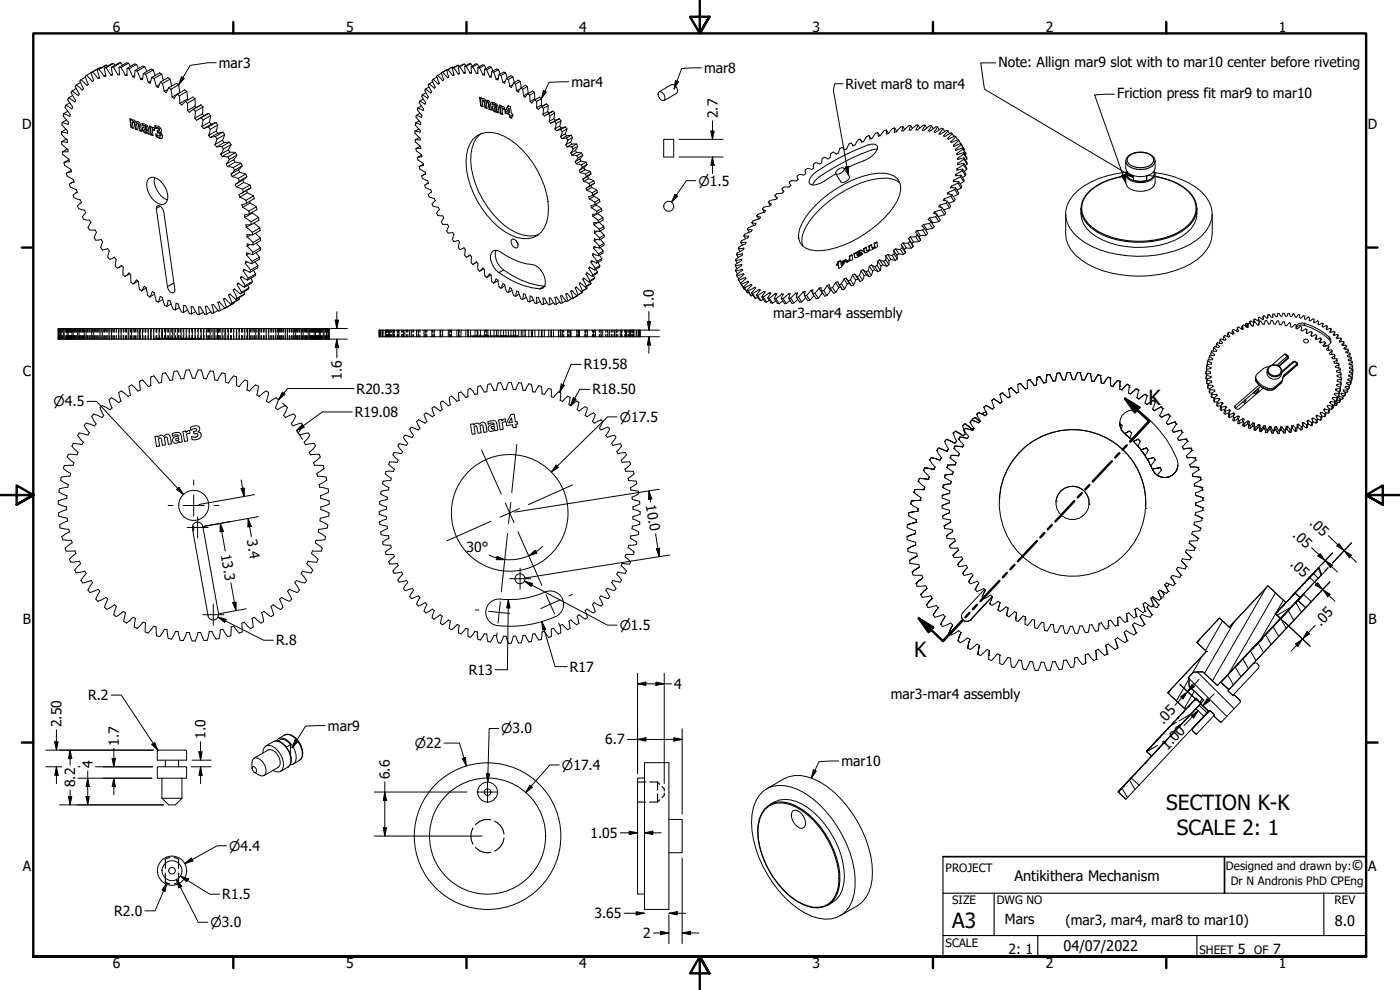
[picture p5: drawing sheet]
<svg xmlns="http://www.w3.org/2000/svg" width="420mm" height="297mm" viewBox="0 0 420 297" stroke-linecap="round" stroke-linejoin="round" font-family="sans-serif">
<defs><g id="words">
<g font-size="6.3">
<text x="344.7" y="121.4">K</text>
<text x="274.4" y="197.1">K</text>
<text x="350" y="243">SECTION K-K</text>
<text x="353.2" y="250.6">SCALE 2: 1</text>
<text x="285.8" y="278.5">A3</text>
</g>
<g font-size="4.4">
<text x="405.6" y="261">©</text>
<text x="304.5" y="264.3">Antikithera Mechanism</text>
<text x="400.6" y="277.8">8.0</text>
<text x="319.2" y="285.4">04/07/2022</text>
</g>
<g font-size="4.2">
<text x="33.9" y="9.6">6</text>
<text x="103.8" y="9.6">5</text>
<text x="173.9" y="9.6">4</text>
<text x="243.8" y="9.6">3</text>
<text x="313.9" y="9.6">2</text>
<text x="383.8" y="9.6">1</text>
<text x="65.7" y="20.3">mar3</text>
<text x="211.3" y="21.9">mar8</text>
<text x="299.6" y="20.1">Note: Allign mar9 slot with to mar10 center before riveting</text>
<text x="171.5" y="26">mar4</text>
<text x="253.8" y="26.7">Rivet mar8 to mar4</text>
<text x="335.2" y="29.4">Friction press fit mar9 to mar10</text>
<text x="215.4" y="35.5" transform="rotate(-90 215.4 35.5)">2.7</text>
<text x="6.6" y="38.7">D</text>
<text x="410.5" y="38.7">D</text>
<text x="196.3" y="92.7" transform="rotate(-90 196.3 92.7)">1.0</text>
<text x="232.1" y="95.4">mar3-mar4 assembly</text>
<text x="6.8" y="112.9">C</text>
<text x="102.6" y="113.9" transform="rotate(-90 102.6 113.9)">1.6</text>
<text x="175.2" y="110.9">R19.58</text>
<text x="410.7" y="112.9">C</text>
<text x="107" y="118.1">R20.33</text>
<text x="177.8" y="118.3">R18.50</text>
<text x="106.5" y="125.1">R19.08</text>
<text x="193.8" y="151.6" transform="rotate(81 193.8 151.6)">10.0</text>
<text x="387.7" y="160.9" transform="rotate(43 387.7 160.9)">.05</text>
<text x="392.8" y="157.3" transform="rotate(43 392.8 157.3)">.05</text>
<text x="66.3" y="166.4" transform="rotate(80 66.3 166.4)">13.3</text>
<text x="74.1" y="162.1" transform="rotate(80 74.1 162.1)">3.4</text>
<text x="140" y="165.7">30°</text>
<text x="387" y="169.7" transform="rotate(43 387 169.7)">.05</text>
<text x="6.9" y="187.2">B</text>
<text x="396.4" y="188.1" transform="rotate(-47 396.4 188.1)">.05</text>
<text x="410.7" y="187.2">B</text>
<text x="82.9" y="193.6">R.8</text>
<text x="140.7" y="202.5">R13</text>
<text x="171" y="201.5">R17</text>
<text x="202.3" y="206.7">4</text>
<text x="267.3" y="209.7">mar3-mar4 assembly</text>
<text x="26.5" y="210.1">R.2</text>
<text x="18.5" y="218.2" transform="rotate(-90 18.5 218.2)">2.50</text>
<text x="61.7" y="221.7" transform="rotate(-90 61.7 221.7)">1.0</text>
<text x="98.4" y="219.2">mar9</text>
<text x="349.2" y="217.5" transform="rotate(-47 349.2 217.5)">.05</text>
<text x="35.7" y="223.7" transform="rotate(-90 35.7 223.7)">1.7</text>
<text x="181.7" y="223.4">6.7</text>
<text x="350.4" y="225.3" transform="rotate(-47 350.4 225.3)">1.00</text>
<text x="27.9" y="230.5" transform="rotate(-90 27.9 230.5)">4</text>
<text x="117" y="233.8" transform="rotate(-90 117 233.8)">6.6</text>
<text x="252.5" y="229.9">mar10</text>
<text x="22.6" y="236.2" transform="rotate(-90 22.6 236.2)">8.2</text>
<text x="177.2" y="251.4">1.05</text>
<text x="6.8" y="261.4">A</text>
<text x="410.6" y="261.4">A</text>
<text x="66.7" y="269.8">R1.5</text>
<text x="34.3" y="274.8">R2.0</text>
<text x="178.4" y="275.5">3.65</text>
<text x="193" y="281.5">2</text>
<text x="301.6" y="277.4">Mars</text>
<text x="319.7" y="277.5">(mar3, mar4, mar8 to mar10)</text>
<text x="302.7" y="286.3">2: 1</text>
<text x="371.5" y="286.2">5</text>
<text x="382.1" y="286.2">7</text>
<text x="33.9" y="290.5">6</text>
<text x="103.8" y="290.5">5</text>
<text x="173.9" y="290.5">4</text>
<text x="243.8" y="290.5">3</text>
<text x="313.9" y="290.5">2</text>
<text x="383.8" y="290.5">1</text>
</g>
<g font-size="4">
<text x="209.6" y="55.7">⌀1.5</text>
<text x="16" y="121.9">⌀4.5</text>
<text x="186" y="126.5">⌀17.5</text>
<text x="186" y="189">⌀1.5</text>
<text x="150.5" y="220.1">⌀3.0</text>
<text x="124.5" y="224.4">⌀22</text>
<text x="168.7" y="231">⌀17.4</text>
<text x="68.8" y="255.3">⌀4.4</text>
<text x="63.2" y="278.2">⌀3.0</text>
</g>
<g font-size="3.5">
<text x="283.8" y="261.7">PROJECT</text>
<text x="367.9" y="261">Designed and drawn by:</text>
<text x="369.4" y="265.7">Dr N Andronis PhD CPEng</text>
<text x="285.8" y="271.3">SIZE</text>
<text x="299.1" y="271.3">DWG NO</text>
<text x="400.5" y="271.3">REV</text>
<text x="283.8" y="284">SCALE</text>
<text x="360" y="286.2">SHEET</text>
<text x="376.4" y="286.2">OF</text>
</g>
</g></defs>
<!-- layer: Hatch (ANSI) -->
<g fill="none" stroke="#000" stroke-width=".3">
<path d="M379.9 176.4l-16 27.9M382.8 177.9l-13.9 24.1M360.1 191.7l-.7 1.2M360.9 196.7l-3.1 5.3M366.9 186.3l-5.1 8.9M370.4 186.5l-8.9 15.5M373 197.7l1.6 2.9M375.2 195.3l1.7 2.9M377.5 192.9l1.7 2.9M379.8 190.4l1.7 2.9M382.1 188l1.7 2.9M382.8 184.2l-4.4 7.6"/>
<path d="M384.3 185.6l1.7 2.9M385.1 180.1l-2.1 3.7M386.6 183.2l1.7 2.9M387.3 182.3l-4 2.3M388.9 180.7l1.7 3M351.4 206.9l-.8 1.2M353 216.7l-1.7 1M356.8 203.6l11.4 11.4M356.8 203.8l-3.7 6.5M357.3 214.3l-3.5 2M358.4 207.4l-3 5.1M358.9 209.7h-.1"/>
<path d="M359.4 201.6l11 11M360.8 209.6l-.6 1.1M363.2 213.2l-3.7 3.7M368.5 202.6l1.6 2.8M370.7 200.1l1.7 2.9M336.7 236.4l1.7 2.9M339 234l1.6 2.9M347.4 223.6l-3.2 1.9"/>
</g>
<!-- layer: Visible (ANSI) -->
<g fill="none" stroke="#000" stroke-width=".3">
<path d="M32 19.5l-2.8 1.5M32.3 19.8l-.3-.3-2.3 1.3M34.1 19l-.6 .1-2.2 1.3M34.5 19.6l-.4-.6-2.3 1.3M36.3 18.8l-.6 .1-2.3 1.3M36.8 19.6l-.5-.8-2.3 1.3M38.6 19l-.6-.1-2.3 1.3M39.2 19.9l-.6-.9-2.3 1.3M41 19.3l-.6-.1-2.3 1.3M137.6 19.5l-1.8 1M137.9 19.9l-.3-.4-1.4 .8M139.4 19.2l-1.9 .9"/>
<path d="M139.4 19.9l.3 2-.5 .1M139.4 19.9h.5M139.8 19.7l-.4-.5-1.4 .9M139.9 19.9l1.2 2M141.3 19.1h-.5l-1.4 .8M141.7 19.8l-.4-.7-1.4 .8M143.3 19.2h-.5l-1.4 .8M145.4 19.6l-.6-.1-1.4 .8M18.5 39.6v.7l1.7 1.7v.7l-1.7-.2M18.7 36.7l-.1 .8 1.7 1.8-.1 .7-1.7-.4M19.1 34.1l-.1 .6 1.6 2-.1 .7-1.8-.7M19.7 31.6l-.2 .6 1.6 2.2-.1 .5-1.9-.8"/>
<path d="M19.8 38.8l-1.3 .8M19.9 36l-1.2 .7M20.3 33.4l-1.2 .7M20.6 29.4l-.3 .5 1.5 2.2-.2 .6-1.9-1.1M21 30.9l-1.3 .7M21.6 27.3l-.3 .5 1.4 2.3-.3 .5-1.8-1.2M21.8 28.6l-1.2 .8M22.9 26.6l-1.3 .7M22.9 25.5l-.3 .4 1.2 2.4-.3 .4-1.9-1.4M24.2 24.8l-1.3 .7M24.3 23.9l-.3 .4 1.1 2.4-.4 .3-1.8-1.5M25.7 23.1l-1.4 .8"/>
<path d="M26 22.6l-.4 .3 .9 2.4-.4 .3-1.8-1.7M27.3 21.8l.8 2.4-.4 .3-1.7-1.9M27.3 21.8l-1.3 .8M27.8 21.6l1.6 2M27.8 21.6l-.5 .2M29.2 21l.7 2.4M29.7 20.8l1.6 2.1M29.7 20.8l-.5 .2M29.8 23.3l-.4 .3 .5-.2M30.1 20.3l-2.8 1.5M30.2 20.4l-.1-.1-2.3 1.3M31.3 20.4l.5 2.4-.5 .1 .4-.3"/>
<path d="M31.8 20.3l1.5 2.2M31.8 20.3l-.5 .1M33.4 20.2l.4 2.3h-.5l.4-.2M34 20.1l1.4 2.3M34 20.1l-.6 .1M35.7 20.2l.2 2.3-.5-.1 .5-.3M35.7 20.2l.6 .1M36.3 20.3l1.2 2.3M38.1 20.5v2.2l-.6-.1 .6-.3M38.1 20.5l.6 .1M38.7 20.6l1.1 2.4M39.1 35.7l.4 2.5 .5 .2"/>
<path d="M39.6 36.1l.6-.1 .7 .7M39.7 36.6l.4-.1 .3 .3 .3 1.8 .5 .2M39.8 36l-.2 .1v-.3l-.7-.2 .4 2.7M40.3 36.9l-.6-.3 .3 1.9-.7-.2 .2-.1M40.3 36.9l.3 1.8 .1-.1M40.4 36.8l-.1 .1M40.6 21.1l-.2 2.1-.6-.2 .6-.3M40.6 21.1l.6 .2M40.9 36.7a.94 .94 0 0 1 1 0 .94 .94 0 0 1 .3 1l.3 1.7-.7-.2 .2-.1M41 37.1l.3-.2 .4 .3M41.1 36.5l-.2 .2M41.2 21.3l1 2.4"/>
<path d="M41.2 21.3l2.3-1.3 .6 1.4M41.5 37.3l-.5-.2 .2 1.9-.6-.3M41.5 37.3l.3 1.9M41.6 20.6l-.6-1.3-2.3 1.3M41.7 37.2l.3 1.9M41.7 37.2l-.2 .1M42 39.1l.5 .2M42.8 37.7l.8 .1 .3 .5M42.8 37.1l-.1 .6-.1-.7 .7 .2a1.5 1.5 0 0 1 1.2 1.3l.3 1.8-.6-.3M42.8 37.6l-.1 .1M42.9 38.2a1.21 1.21 0 0 0 1.1 1.6M42.9 37.6l.9 .2 .1 .5"/>
<path d="M43.1 22l-.3 1.9-.6-.2 .6-.3M43.1 22l.6 .3M43.5 20l-.7-.2-2.2 1.3M43.5 38.7v.6l.5 .1M43.5 38.7l.1-.1-.2 .2M43.5 38.7l.4 .1M43.6 38.6l.5 .1-.2 .1 .1 .6 .2-.1-.1-.6M43.7 22.3l.8 2.4M43.7 22.3l2.3-1.3 .6 1.6M43.9 38.3l-.9-.1a1.01 1.01 0 0 0 0 1.3 1.01 1.01 0 0 0 1.2 .2v.3l-.1-.2M44.2 39.3l-.2 .1M44.3 39.9l.4 .3"/>
<path d="M45 37.9l.4 2.5M45.6 38.4v-.3l-.7-.3 .4 2.7 .6 .1M45.6 23.2l-.5 1.8-.6-.3 .8-.4M45.6 23.2l.6 .3M45.8 38.3l-.2 .1 .7-.1 .1 .8-.7-.2M46 21l-.7-.3-2.2 1.3M46.2 23.5l.7 2.4M46.2 23.5l2.3-1.3 .5 1.9M46.4 39l-.7-.1 .2 1.8-.6-.2M46.6 38.5l-.1-.8a1.53 1.53 0 0 1 1.8 2h-.2M46.6 37.7l.1 .7a.67 .67 0 0 1 .9 0 .67 .67 0 0 1 .1 .9M46.7 38.5h.6l.3 .2 .1 .6"/>
<path d="M47.2 39.8l.8 .4v.6l.1-.1M47.3 39.2l.1 .5 .7 .5v.5M47.7 39.3l-.5-.2v.7l.2-.1M48.1 24.6l-.6 1.7-.6-.4 .9-.5M48.1 24.6l.7 .4M48.4 39.7l-.3 .1a1.02 1.02 0 0 1 .7 .8 1.02 1.02 0 0 1-.5 1l-1.4-.7M48.5 22.2l-.6-.3-2.3 1.3M48.8 25l.5 2.4M48.8 25l2.3-1.3 .4 2.2M50.7 26.3l-.8 1.5-.6-.4 1.1-.6M50.7 26.3l.6 .5M51.1 23.7l-.7-.4-2.3 1.3"/>
<path d="M51.3 26.8l.3 2.3M53.2 28.3l-1 1.3-.6-.5M53.2 28.3l.6 .5M53.6 25.5l.3 2.3-2.3 1.3M53.6 25.5l-2.3 1.3M53.6 25.5l-.6-.5-2.3 1.3M53.8 28.8l.2 2.2M55.7 30.4l-1.1 1.1-.6-.5M55.7 30.4l.6 .6M56.1 27.5l.2 2.2M56.1 27.5l-2.3 1.3M56.1 27.5l-.6-.5-2.3 1.3"/>
<path d="M56.3 31v2.2M56.5 29.9l-.2-.2-2.3 1.3M58 32.8l-1.2 .9-.5-.5M58 32.8l2.3-1.3-2.4 1.3M58 32.8l.6 .6M58.5 29.7v2.2M58.5 29.7l-2.2 1.3M58.5 29.7l-.6-.6-2.2 1.3M58.6 33.4l-.1 2.1M58.9 32.3l-.4-.4-2.2 1.3M60.3 31.5l.6 .6M60.4 35.3l-1.4 .8-.5-.6"/>
<path d="M60.4 35.3l2.2-1.3-3 1.7M60.4 35.3l.5 .7M60.6 38l2.3-1.4 .5 .7-2.3 1.3zM60.9 36l-.3 2M60.9 32.1l-.2 2M60.9 32.1l-2.3 1.3M61.3 34.7l-.6-.6-2.2 1.4M62.6 38.1l-1.5 .5M62.6 38.1l.5 .7M62.6 34l.6 .7M63.1 38.8l-.5 1.8M63.2 34.7l-.3 1.9"/>
<path d="M63.2 34.7l-2.3 1.3M64.8 36.8l-1.4 .5M64.8 36.8l-2.2 1.3M64.8 36.8l.6 .7M65.4 37.5l-.5 1.8M65.4 37.5l-2.3 1.3M66.9 39.7l-1.5 .3M66.9 39.7l-2.3 1.3M66.9 39.7l.5 .7M124.5 39.4v.6l1.6 1.5v.6l-1.5-.2M124.7 36.9l-.1 .6 1.5 1.6v.6l-1.6-.3M124.9 34.6l-.1 .6 1.5 1.7-.1 .5-1.5-.5"/>
<path d="M125.4 32.4l-.1 .5 1.3 1.8-.1 .5-1.6-.6M125.7 38.7l-1.2 .7M125.8 36.3l-1.1 .6M126 30.3l-.2 .5 1.3 1.9-.1 .5-1.6-.8M126 34l-1.1 .6M126.4 31.8l-1 .6M126.7 28.4l-.1 .5 1.2 1.9-.2 .5-1.6-1M127 29.7l-1 .6M127.7 26.7l-.2 .4 1.1 2-.2 .4-1.7-1.1M127.8 27.8l-1.1 .6M128.8 25.2l-.3 .3 1 2-.2 .4-1.6-1.2M128.8 26.1l-1.1 .6"/>
<path d="M129.8 24.5l-1 .7M130 23.8l-.3 .3 .9 2-.3 .4-1.5-1.3M131.1 23.1l-1.1 .7M131.4 22.6l-.4 .3 .9 2.1-.4 .3-1.5-1.5M132.5 22l-1.1 .6M132.8 21.7l-.3 .2 .7 2-.4 .3-1.4-1.6M134.1 21.1l.6 2-.4 .2-1.5-1.6M134.3 20.9l-1.6 .8M134.3 20.9l-1.5 .8M134.5 20.9l1.3 1.8M134.5 20.9l-.4 .2M135.8 20.5l.4 2-.4 .2"/>
<path d="M135.9 20.1l-1.8 1M136.1 20.3l-.2-.2-1.4 .8M136.2 20.3l1.3 1.9M136.2 20.3l-.4 .2M136.2 22.4l-.4 .3M137.5 20.1l.4 2-.4 .1M137.9 22l-.4 .2M138 20.1l1.2 1.9M138 20.1h-.5M139.7 21.7l-.5 .3M141.4 20l.1 1.9h-.4M141.4 20l.5 .1"/>
<path d="M141.5 21.7l-.4 .2M141.9 20.1l1.1 1.9M141.9 20.1l1.4-.9 .5 .9M143.4 21.8l-.4 .2M143.4 20.3v1.8l-.4-.1M143.4 20.3l.5 .1M143.9 20.4l1 2M143.9 20.4l1.5-.8 .4 1M144.1 29.2l.2 2.6-.4-2.6 .7 .2v.3l.2-.1M144.4 31.7l.5 .2M144.6 29.7l.6-.1 .6 .7M144.7 30.2l.5 .2"/>
<path d="M145.2 30.4l.3 1.9 .7 .1M145.4 30.3l.3 1.9M145.4 30.3l-.3-.2-.4 .1 .2 1.8-.6-.2M145.4 30.3l-.2 .1M145.4 22.1l-.5 .3M145.5 20.8l-.1 1.7-.5-.1M145.5 20.8l.5 .1M145.8 30.3a.94 .94 0 0 1 1.1 0 .94 .94 0 0 1 .3 1l.2 1.7-.6-.2M145.9 30.7l.6 .2M146 20.9l.9 2.1M146 20.9l1.4-.8 .6 1.2M146.1 30.1l-.3 .2"/>
<path d="M146.5 30.9l.3 .5 .1 1.3-.1 .1zM146.6 30.8l-.2-.2-.5 .1 .3 1.8-.7-.2M146.9 32.7l.5 .2M147.4 22.7l-.5 .3M147.4 20.1l-.5-.1-1.4 .8M147.6 21.5l-.2 1.7-.5-.2M147.6 21.5l.6 .2M147.8 30.7l.1 .5M147.8 31.2l-.1 .1 .2-.1M147.9 31.2l.6 .1 .5 .6M147.9 31.8a1.21 1.21 0 0 0 1.1 1.7M148.2 21.7l.7 2.1"/>
<path d="M148.2 21.7l1.4-.8 .5 1.4M148.4 32.4h.7v.5l-.2 .1M148.5 32.4l-.1 .5 .6 .1M148.5 32.4l.4 .1M148.6 32.3l-.1 .1M148.9 31.9l-.4-.4-.8-.2-.1-.6 .7 .1a1.62 1.62 0 0 1 1.2 1.4l.2 1.7-.6-.2 .1-.1M148.9 32l-.9-.2a1.01 1.01 0 0 0-.1 1.3 1.01 1.01 0 0 0 1.2 .3M149 33.5h.1M149 31.9h-.1M149 31.9h.1M149.1 32.4l-.1 .6 .1-.1M149.1 33.7l.1-.4v.3l.5 .2"/>
<path d="M149.5 23.4l-.6 .4M149.6 20.9l-.5-.2-1.5 .8M149.8 22.4l-.4 1.6-.5-.2M149.8 22.4l.5 .3M150.1 31.6l.3 2.5 .5 .2M150.3 22.7l.7 2.1M150.3 22.7l1.5-.8 .4 1.5M150.6 32.2l.7-.1v.7M150.7 32.6l.7 .2M150.8 32l-.2 .2-.1-.4-.6-.3 .3 2.6h.2M151.4 32.7l-.7-.1 .2 1.8-.7-.3M151.6 33.3v.6"/>
<path d="M151.6 33.9l1.4 .4 .1 .9M151.6 33.9l1.4 .4M151.6 24.4l-.6 .4M151.7 33.2l.1 .7M151.8 21.9l-.6-.3-1.4 .8M152 23.6l-.5 1.4-.5-.2M152 23.6l.5 .3M152.5 23.9l.5 2M152.5 23.9l1.4-.8 .4 1.7M152.6 31.7l-1 1.6 .9-1.6 .7 .3 .3 2.1 .3 .1 .1 .6-.4-.1M152.6 32.6l.2-.1v1.3l-.7-.3zM152.6 32.6l.2 1.2"/>
<path d="M152.9 34.4l.1 .8 .6 .1M153.8 25.4l-.8 .5M153.9 34.7h-.4l.1 .8-.6-.3M153.9 23.1l-.5-.4-1.4 .9M154.1 24.9l-.6 1.3-.5-.3M154.1 24.9l.6 .4M154.7 25.3l.4 1.9M154.7 25.3l1.4-.9 .4 1.9M156.1 26.7l-1 .5M156.1 24.4l-.6-.3-1.4 .8M156.3 26.4l-.7 1.2-.5-.4M156.3 26.4l.5 .4"/>
<path d="M156.8 26.8l.3 2M158.2 26l.3 2M158.2 26l-1.4 .8M158.2 26l-.5-.4-1.4 .8M158.5 28.1l-.9 1.1-.5-.4M158.5 28.1l.5 .5M158.6 28l-1.5 .8M159 28.6l.1 1.9M160.4 27.7l.1 2M160.4 27.7l-1.4 .9M160.4 27.7l-.5-.4-1.4 .8M160.5 30l-.9 .9-.5-.4"/>
<path d="M160.5 30l.5 .5M160.7 29.8l-.2-.1-1.4 .8M161 30.5v1.8M162.5 29.6v1.9M162.5 29.6l-1.5 .9M162.5 29.6l-.5-.4-1.5 .8M162.6 32l-1.1 .8-.5-.5M162.6 32l1.4-.8-1.5 .8M162.6 32l.5 .5M162.8 31.9l-.3-.4-1.5 .8M163.1 32.5l-.2 1.8M164 31.2l.5 .5"/>
<path d="M164.5 31.7l-.1 1.8M164.5 31.7l-1.4 .8M164.5 34.1l-1.1 .7-.5-.5M164.5 34.1l1.5-.8-2 1.1M164.5 34.1l.6 .6M164.8 36.4l.4 .6 1.3-.5M164.8 34l-.4-.5-1.5 .8M165.1 34.7l-.3 1.7M166 33.3l.5 .6M166.5 33.9l-.3 1.7M166.5 36.5l1.4-.9-2.6 1.3M166.5 33.9l-1.4 .8"/>
<path d="M166.5 36.5l.4 .6M166.5 38.6l1.5-.8 .4 .6-1.4 .8M166.5 38.6l.5 .6M166.7 36.1l-.5-.5-1.4 .8M166.9 37.1l-.4 1.5M167.9 35.6l.5 .7M168.3 38.9l-1.3 .3M168.3 38.9l.4 .6M168.4 36.3l-.4 1.5M168.4 36.3l-1.5 .8M168.7 39.5l-.5 1.5M169.7 38.1l-1.3 .3"/>
<path d="M169.7 38.1l-1.4 .8M169.7 38.1l.4 .6M170.1 38.7l-.5 1.5M170.1 38.7l-1.4 .8M197.6 27.8l.4-.3a1.84 1.84 0 0 1 1.3 2.6 1.77 1.77 0 0 1-1.7-2.3zM197.8 27.5l3.7-2.1a1.72 1.72 0 0 1 1.5 2.6l-3.7 2.2M263.4 39.8l-.6 .2-1.1 1.5-.6 .2-.3-1M263.4 39.8l.7 1M266 39v1.2l.6-.1M266 39l-.6 .2-1.2 1.5-.6 .2-.2-1.1M266 39l.7 1M268.5 38.4l-.6 .2-1.3 1.5"/>
<path d="M268.5 38.4l.6 1M271 38l-.7 .1-1.4 1.5-.5 .1 .1-1.3M271 38l.5 .8M273.3 37.7h-.6l-1.5 1.5-.6 .1 .4-1.3M273.3 37.7l.6 .9M275.5 37.5l-.6 1.5h.5l1.7-1.4h.5M275.5 37.5l-.5 .1-1.7 1.4-.5 .1 .5-1.4M275.5 37.5l.6 .9M277.6 37.6l-.8 1.5h.5l1.8-1.4 .5 .1M277.6 37.6l.5 .8M279.6 37.8l-1 1.5 .5 .1 1.8-1.4 .4 .1M279.6 37.8l.5 .8"/>
<path d="M281.3 38.1l-1 1.5 .4 .1 1.9-1.2 .4 .1M281.3 38.1l.6 .8M283 38.6l-1.2 1.6 .4 .1 1.9-1.2 .4 .2M283 38.6l.5 .8M284.5 39.3l-1.3 1.5 .3 .2 2-1.1 .3 .2M284.5 39.3l.5 .8M18.5 42.5v.8l1.9 1.6v.7h-1.6M18.8 45.6v.8l1.9 1.4 .1 .7-1.6 .3M19.2 48.8l.1 .8 2 1.2 .1 .7-1.5 .5M19.9 41.7l-1.4 .8M19.9 52l.2 .8 1.9 1 .2 .8-1.4 .6 .3 .9 1.8 .8 .3 .8-1.3 .8 .3 .8 1.9 .7 .3 .8-1.2 1 .4 .8 1.8 .5 .3 .7-1 1.3 .4 .8 1.8 .2 .4 .7-.9 1.4 .5 .8h1.6l.5 .7-.8 1.6 .5 .8 1.7-.2 .4 .6-.6 1.8 .6 .7 1.5-.4 .5 .7-.5 1.9 .6 .6 1.4-.6 .5 .6-.2 2 .6 .7 1.2-.8 .6 .5-.1 2.2 .6 .6M20.2 44.7l-1.4 .9"/>
<path d="M20.7 47.9l-1.5 .9M21.3 51.2l-1.4 .8M22.2 54.5l-1.1 .6M23.2 57.6l-.4 .3M44.7 53.5a2.56 2.56 0 0 1 3.3 .7 6.2 6.2 0 0 1 2.1 6.2 1.83 1.83 0 0 1-2.8 .6 6.6 6.6 0 0 1-3.1-6.8zM46.4 53.2a6.5 6.5 0 0 0 3.8 6.8M46.9 40.3l.1 .5M47 40.8l1 .6 .6 .1M48.1 40.7h.1M48.1 40.7a1.18 1.18 0 0 1-1.4-.5l.2 .7 .1-.1M62.6 40.6l2.3-1.3 .5 .7-2.3 1.3zM64.5 43.4l2.3-1.3 .4 .7-2.2 1.3z"/>
<path d="M64.6 41l-1.5 .3M64.6 41l.6 .7M65.2 41.7l-.7 1.7M66.3 46.3l2.2-1.4 .5 .8-2.3 1.3zM66.6 44l-1.6 .1M66.6 44l.5 .7M66.7 47l1.7 .1M67.1 44.7l-.8 1.6M67.4 40.4l-.6 1.7M67.4 40.4l-2.2 1.3M67.9 49.2l2.2-1.3 .4 .8-2.3 1.3zM68.2 50l1.8 .3"/>
<path d="M68.4 47.1l.4 .8M68.8 47.9l-.9 1.3M68.9 42.7l-1.7 .1M68.9 42.7l-2.3 1.3M68.9 42.7l.4 .7M69 45.7l1.7 .1M69.3 52.2l2.3-1.3 .3 .8-2.2 1.3zM69.3 43.4l-.8 1.5M69.3 43.4l-2.2 1.3M69.7 53l1.8 .5M70 50.3l.4 .8M70.4 51.1l-1.1 1.1"/>
<path d="M70.5 48.7l1.8 .3M70.7 45.8l-2.3 1.3M70.7 45.8l.4 .8M70.9 56.1l1.9 .7M71.1 46.6l-1 1.3M71.1 46.6l-2.3 1.3M71.5 53.5l.3 .8M71.9 51.7l1.8 .5M72 59.2l1.8 .9M72.3 49l-2.3 1.3M72.3 49l.4 .8M72.7 49.8l-1.1 1.1"/>
<path d="M72.7 49.8l-2.3 1.3M72.8 56.8l.2 .8M72.9 54l.3 .8-2.3 1.3-.3-.8 1.2-1M73 57.6l2.3-1.3-2.8 1.7M73.2 54.8l1.8 .7M73.7 52.2l-2.2 1.3M73.7 52.2l.4 .8M74 57.1l.2 .8-2.2 1.3-.3-.8 1.3-.8M74.1 53l-3.4 2.3M74.1 53l-2.3 1.3M74.2 57.9l1.9 .9M75 55.5l-2.2 1.3"/>
<path d="M75 55.5l.3 .8M76.1 58.8l.2 .8-2.3 1.3M76.1 58.8l-2.3 1.3M124.6 41.9l.1 .7 1.5 1.3 .1 .6-1.5 .1M124.8 44.6l.1 .6 1.6 1.2 .1 .7-1.3 .1M125.3 47.2l.1 .7 1.6 1.1 .1 .6-1.3 .4M125.8 50l.2 .7 1.6 .9 .2 .7-1.2 .5 .1 .7 1.7 .8 .2 .6M125.8 41.2l-1.2 .7M126.1 43.8l-1.3 .8M126.5 46.5l-1.2 .7M127 49.3l-1.2 .7M127.7 52.1l-1.1 .6"/>
<path d="M128.6 54.9l-1.1 .7 .2 .7 1.6 .6 .2 .7M128.6 54.9l-.6 .3M129.5 57.6h.1M129.5 57.6l-1 .8 .3 .7 1.5 .4 .3 .7-.9 1 .3 .7 1.5 .3 .4 .7-.9 1.1 .4 .6 1.4 .2 .4 .6-.7 1.2 .3 .7h1.5l.4 .6-.6 1.4 .4 .6 1.3-.1 .4 .5-.4 1.5 .4 .7 1.3-.4 .4 .6-.4 1.6 .5 .6 1.2-.5M141.9 41.8a7.5 7.5 0 0 1 9.3-1 26.8 26.8 0 0 1 13.4 21.9 8.3 8.3 0 0 1-4.6 8.6 11.2 11.2 0 0 1-10.4-3.2 27.8 27.8 0 0 1-9.7-19.5 10.3 10.3 0 0 1 2-6.8zM144.2 40.2a10.9 10.9 0 0 0-2.7 10.3 28.4 28.4 0 0 0 11.7 18.4 10.3 10.3 0 0 0 8.5 1.5M168.2 41l1.4-.8 .5 .6-1.4 .8M168.2 41l.5 .6M169.8 43.4l1.4-.8 .4 .7-1.4 .8M169.8 43.4l.4 .7M170 41.4l-1.3 .2M170 41.4l.4 .7"/>
<path d="M170.2 44.1h1.4M170.4 42.1l-.6 1.3M171.3 45.9l1.4-.8 .4 .6-1.5 .9M171.3 45.9l.3 .7M171.4 40.6l-1.3 .2M171.4 40.6l-1.4 .8M171.4 40.6l.4 .7M171.6 46.6l1.5 .1M171.6 44.1l.4 .6M171.8 41.3l-.6 1.3M171.8 41.3l-1.4 .8M172 44.7l-.7 1.2"/>
<path d="M172.6 48.5l1.4-.8 .4 .6-1.5 .8M172.6 48.5l.3 .6M172.9 49.1l1.6 .4M173 43.2l-1.4 .1M173 43.2l-1.4 .9M173 43.2l.4 .7M173.1 45.7l1.4 .2M173.1 46.7l.4 .7M173.4 43.9l-.7 1.2M173.4 43.9l-1.4 .8M173.5 47.4l-.9 1.1M173.9 51.1l1.4-.8 .3 .7-1.5 .8"/>
<path d="M173.9 51.1l.2 .7M174.1 51.8l1.6 .4M174.4 48.3l1.5 .4M174.5 49.5l.3 .7M174.5 45.9l-1.4 .8M174.5 45.9l.4 .7M174.8 50.2l-.9 .9M174.9 46.6l-.9 1.1M174.9 46.6l-1.4 .8M175.2 54.4l1.6 .7M175.6 51l1.5 .4M175.7 52.2l.3 .7"/>
<path d="M175.9 48.7l-1.4 .8M175.9 48.7l.3 .6M176 52.9l-1.1 .8 .3 .7M176 52.9l1.4-.8-2.4 1.6M176.1 57.1l1.6 .8M176.2 49.3l-.9 1M176.2 49.3l-1.4 .9M176.4 52.9l.2 .7-1.4 .8M176.6 53.6l1.6 .6M176.8 55.1l.2 .6M176.9 59.7l1.6 .9M177 55.7l-1.1 .7 .2 .7"/>
<path d="M177 55.7l1.4-.8-1.9 1.2M177.1 51.4l-1.4 .8M177.1 51.4l.3 .7M177.3 55.7l.2 .5-1.4 .9M177.5 56.2l1.6 .9M177.7 57.9l.2 .6M177.9 58.5l-1.2 .5 .2 .7M177.9 58.5l1.4-.8-1.5 .9M178.1 58.4l.2 .5-1.4 .8M178.2 54.2l-1.4 .9M178.2 54.2l.2 .7M178.3 58.9l1.6 .9"/>
<path d="M179.1 57.1l-1.4 .8M179.1 57.1l.2 .6M179.9 59.8l.1 .7-1.4 .8M179.9 59.8l-1.4 .8M199.2 41.8h3v5.3h-3zM232.5 58.6l.8 .8-.5 .4-1.7 .3-.5 .5M232.5 58.6l.6 .9M234.8 57l.4 .6M237.2 55.5l.1 .2M237.3 55.7l-.5 .4-1.6 .1-.5 .4 .5 .9-.5 .5-1.7 .2-.5 .4M251 51.4a1.92 1.92 0 0 1 2.4-.8 2.14 2.14 0 0 1-2.5 1.6zM253.3 50.5l1.6 2.4a1.97 1.97 0 0 1-2.5 1.7l-1.6-2.5-1.7 1.1a8.5 8.5 0 0 1-5.6 2.2l-.5-.3a2.53 2.53 0 0 1 1.2-2.9 63.6 63.6 0 0 1 17.3-8.9h.9l.6 .2a1.97 1.97 0 0 1-.7 2.8 11.4 11.4 0 0 1-5 2.7l-3.8 1.7"/>
<path d="M255.9 43.4l.2 .3M258.2 41.9l.5 .7M260.8 40.7l-.7 .2-.9 1.5-.6 .3-.5-1-.6 .3-.8 1.5-.7 .3-.6-.9-.6 .3-.7 1.4-.6 .3-.8-.7-.6 .4-.5 1.3-.6 .4-.9-.7-.7 .4-.3 1.3-.6 .4-1.1-.5-.6 .4-.2 1.2-.6 .4-1.2-.4-.6 .4v1.2l-.6 .4-1.3-.3-.7 .5 .2 1.1-.6 .4-1.4-.1-.6 .4 .3 1-.5 .5-1.6-.1-.5 .5 .4 1M260.8 40.7l.6 .9M263.3 44.7l-.8 .1a59.7 59.7 0 0 0-17.2 8.7l-.7 .7-.8 1.3M270.1 54.9a7.3 7.3 0 0 0-5.6-1.4 32.7 32.7 0 0 0-22.6 14.6 7 7 0 0 0-1 5.7M283.4 59.6l-.3 .5 1.3 .3M283.4 59.6l.4 .6M284.5 57.7l-.2 .5 1.4 .2M284.5 57.7l.4 .5M285.4 58.9l-2 .7M285.4 58.9l.9 1.5-1.6 .6"/>
<path d="M285.5 55.9l-.3 .4 1.6 .1M285.5 55.9l.3 .4M285.7 58.4l.9 1.5-.3 .5M285.7 58.4l-.3 .5M285.8 40.1l-1.4 1.5 .2 .2 2-1 .3 .2M285.8 40.1l.5 .8M286.3 54l-.2 .5h1.6M286.3 54l.2 .5M286.5 56.9l-2 .8M286.5 56.9l1 1.5-1.5 .6M286.8 56.4l.9 1.5-.2 .5M286.8 44.8l.1 .3"/>
<path d="M286.8 56.4l-.3 .5M286.9 52.3l-.2 .4 1.7-.1M286.9 41l-1.6 1.5 .2 .3 2-.9 .2 .2M286.9 52.3l.2 .4M286.9 41l.5 .9M287.1 46.1l.3 .3M287.2 50.6l-.1 .4 1.8-.3M287.2 50.6l.2 .4M287.4 47.5l.2 .3M287.4 49v.4l1.8-.4M287.4 49l.2 .3M287.5 54.9l-2 1"/>
<path d="M287.5 54.9l1 1.5-1.3 .7M287.7 54.5l1 1.5-.2 .4M287.7 54.5l-.2 .4M287.7 42.1l-1.6 1.5 .2 .3 2-.9M287.7 42.1l1 1.6M288.2 53l-1.9 1M288.2 53l1 1.5-1.1 .6M288.3 43l1.1 1.9M288.3 43l.2 .4M288.4 52.6l.9 1.4-.1 .5M288.4 52.6l-.2 .4M288.5 43.4l-1.7 1.4"/>
<path d="M288.5 43.4l.9 1.5-.1 .1M288.8 51.2l-1.9 1.1M288.8 51.2l1 1.5-1 .5M288.8 44.4l-1.9 .7-.1-.3M288.8 44.4l1.1 1.8M288.8 44.4l.1 .3M288.9 44.7l-1.8 1.4M288.9 44.7l1 1.5-.3 .3M288.9 50.7l1 1.5-.1 .5M288.9 50.7l-.1 .5M289.1 49.4l-1.9 1.2M289.1 49.4l1 1.5-.8 .5"/>
<path d="M289.2 45.8l-2 .6-.1-.3M289.2 45.8l1 1.9M289.2 45.8v.4M289.2 46.2l-1.8 1.3M289.2 46.2l1 1.5-.5 .3M289.2 49l1 1.5-.1 .4M289.2 49l-.1 .4M289.3 47.8l-1.9 1.2M289.3 47.4l-1.9 .5v-.4M289.3 47.8l.9 1.5-.6 .4M289.3 47.4l.9 1.4v.5M289.3 47.4v.4"/>
<path d="M337.9 52.8a17.3 17.3 0 0 0-12.5 6.5 8.6 8.6 0 0 0 3.7 11.7 26.7 26.7 0 0 0 25.5 0 8.5 8.5 0 0 0 .2-15.1l-3.1-1.6-5-1.4M337.9 51.7a24.9 24.9 0 0 0-15.8 6.9 8.1 8.1 0 0 0 .2 11.4 24.3 24.3 0 0 0 16.1 6.7 31.7 31.7 0 0 0 20.8-4.7 9 9 0 0 0 3.7-11.4 17.4 17.4 0 0 0-10.8-7.7l-5.5-1.1M338.1 51.3a6.8 6.8 0 0 0-.1 4.3 5.8 5.8 0 0 0 7.1 1.2l.8-.6a4.7 4.7 0 0 0 .7-4.4l-.2-.5M338.7 46.8a6 6 0 0 1 7.6 .4 3.7 3.7 0 0 1-2.2 5.6 5.6 5.6 0 0 1-6.1-1.6 4.4 4.4 0 0 1 .7-4.4zM339.9 52.6l-1.7 .1M340.1 52.7v1.3a6.8 6.8 0 0 0 4 .1M344.1 52.7v1.4M344.2 52.7l-.1 1.4M344.5 52.6l1.7 .3M34.3 77.2l-.2 .1M36.5 79.7l-.9 .5M47.2 61.8a1.69 1.69 0 0 1 1.9 1.7l3.4 23.5-.4 .8a1.73 1.73 0 0 1-1.9-1.8l-3.3-23.4z"/>
<path d="M48.1 61.9l-1.2 .7M72.8 62.2l1.9 1.2M73.4 65.3l1.9 1.3M73.6 79l1.6 2.1M73.8 60.1l.2 .8M73.9 68.2l1.8 1.5M74 76.5l1.6 1.9M74.1 71.1l1.8 1.7M74.2 73.9l1.7 1.8M74.2 78.6l-.6 .4 .1-.6 1.9 .7M74.7 76.1l-.7 .4v-.7l1.9 .6M74.7 63.4l.1 .8"/>
<path d="M74.9 60.4l.2 .5-2.3 1.3-.2-.7 1.4-.6M75 73.4l-.8 .5v-.7l1.7 .3M75.1 60.9l1.8 1.1M75.3 67.4l-1.4 .8-.1-.7 1.6-.1M75.3 66.6l.1 .8M75.6 63.7l.1 .3-2.3 1.3-.1-.8 1.5-.3M75.6 78.4v.7M75.7 64l1.9 1.3M75.7 69.7l.1 .8M75.8 70.5l-1.7-.1v.7l1.1-.6M75.9 75.7v.7M75.9 72.8v.7"/>
<path d="M76.2 66.9l1.8 1.5M76.5 78.6l.9 1.1-2.2 1.4M76.7 70l1.5 1.4-2.3 1.4M76.8 75.8l1.1 1.4-2.3 1.2M76.9 73l1.2 1.4-2.2 1.3M76.9 62l.2 .9-2.3 1.3M76.9 62l-2.2 1.4M77.4 79.7l-.1 .7-2.3 1.3M77.6 65.3l.1 .8-2.3 1.3M77.6 65.3l-2.3 1.3M77.9 77.2l-.1 .6-2.2 1.3M78 68.4l.1 .8-2.3 1.3"/>
<path d="M78 68.4l-2.3 1.3M78.1 74.4v.7l-2.2 1.3M78.2 71.4v.8l-2.3 1.3M139.2 74.4l.5 .5-.3 1.7 .5 .6 1.2-.7 .4 .5-.1 1.8 .5 .6 1.1-.8 .4 .4v1.9l.5 .5M139.2 74.4h.1M141.1 76.6l-.6 .3M143.1 78.7l-1.2 .6M147.9 75.3l.7-.2 .8 .1 .9 .5a20.8 20.8 0 0 0 10.3 3.9 5.5 5.5 0 0 1 2.7 6.5l-.5 .5a18.3 18.3 0 0 1-10.6-3.2 8.1 8.1 0 0 1-5-5.6v-1l.2-.9zM148.8 75.1a5.6 5.6 0 0 0 2.3 5.9 25.4 25.4 0 0 0 12.3 4.9M153.5 71.9l.4-.2a1.85 1.85 0 0 1 1.3 2.7 1.77 1.77 0 0 1-1.7-2.5zM154.9 72.2l.5 .9M177.3 78.6l1.3 1.9"/>
<path d="M177.3 78.6l.2-.4 1.6 .7M177.5 62.3l1.6 1.1M177.8 76.7l1.4 1.7M177.8 76.7l.1-.6 1.6 .6M177.8 78.4l-.5 .2M177.9 64.9l1.6 1.2M178.2 74.5l1.4 1.7M178.3 67.4l1.5 1.4M178.4 72.2l1.5 1.6M178.4 69.9l1.5 1.5M178.4 76.3l-.6 .4M178.5 60.6l.1 .7"/>
<path d="M178.6 61.3l-1.3 .4 .2 .6M178.8 74.2l-.6 .3M178.9 61.2v.3l-1.4 .8M178.9 61.5l1.6 1.1M179.1 71.8l-.7 .4M179.1 63.4l.1 .7M179.2 64.1l-1.4 .2 .1 .6M179.2 69.4l-.8 .5M179.2 78.4l-.1 .5M179.3 66.8l-1 .6M179.4 64l-1.5 .9M179.4 64.1l1.5 1.2"/>
<path d="M179.5 78.7l.5 1-1.4 .8M179.5 66.1l.1 .7M179.6 66.8h-1.4l.1 .6M179.6 76.2l-.1 .5M179.8 66.7l1.4 1.3-1.4 .8M179.8 74.4l-1.5-.5-.1 .6M179.8 68.8l.1 .6M179.9 69.4l-1.5-.1v.6M179.9 76.6l.7 1-1.4 .8M179.9 73.8l-.1 .6M179.9 72l-1.5-.3v.5M179.9 71.4v.6"/>
<path d="M180 79.7l-.1 .5-1.4 .8M180.1 69.3l1.2 1.2-1.4 .9M180.1 74.2l.9 1.1-1.4 .9M180.2 71.8l1.1 1.2-1.4 .8M180.5 62.6l.1 .7-1.4 .8M180.5 62.6l-1.4 .8M180.6 77.6l-.1 .5-1.4 .8M180.9 65.3l.1 .7-1.4 .8M180.9 65.3l-1.4 .8M181 75.3l-.1 .6-1.4 .8M181.2 68l.1 .6-1.4 .8M181.3 73l-.1 .6-1.4 .8"/>
<path d="M181.3 70.5v.6l-1.4 .9M220.7 79.8l1.9-.5v.4l-1.8 1.3v.4M220.7 79.8l.5 .8M220.8 78.2l1.8-.4v.4l-1.9 1.2v.4M220.8 78.2l.5 .8M221.1 76.4l1.7-.3v.5l-1.9 1.2-.1 .4M221.1 76.4l.5 .8M221.6 74.6l1.7-.1-.2 .4-1.9 1.1-.1 .4M221.6 74.6l.5 .8M222.3 72.7h1.6l-.2 .4-2 1.1-.1 .4M222.3 72.7l.5 .9M223.2 70.8l1.5 .1-.2 .4-2 .9-.2 .5"/>
<path d="M223.2 70.8l.6 .8M224.3 68.8l1.4 .2-.2 .5-2 .8-.3 .5M224.3 68.8l.6 .9M225.6 66.8l1.3 .3-.3 .4-2 .8-.3 .5M225.6 66.8l.6 .9M227.1 64.8l1.2 .4-.4 .4-1.9 .7-.4 .5M227.1 64.8l.6 .9M228.8 62.7l1 .5-.4 .5M228.8 62.7l.6 1M229.4 63.7l-1.9 .5-.4 .6M230.6 60.6l.9 .7-.4 .5-1.9 .4-.4 .5M230.6 60.6l.6 1"/>
<path d="M244.6 61.8a33.2 33.2 0 0 1 19-9.8 6.3 6.3 0 0 1 6.3 2.6 6.4 6.4 0 0 1-.6 5.6 32.7 32.7 0 0 1-22.9 15 6.4 6.4 0 0 1-6.4-2.6 6.6 6.6 0 0 1 .7-5.6l2.3-3.5zM251 79.3l.5-.3 .1 .2-.5 .2zM251 79.3l.1 .3 .5-.1 .2 1M251.1 79.4v.2M251.4 78.6l.1 .4M252.3 78.3l-.8 .4M252.3 78.6l1.6-.8v.4l-1.3 1.9-.9 .4-.2-1.1M253.3 78.5l-.8 1.1 .1 .2 .8-1.2-1 .3 .1 .7M253.9 78l-1.5 .8-.1-.7-.9 .5 .2 .6M254.1 78.3h.1M254.2 78.5v.2M254.2 78.5h.1"/>
<path d="M254.9 76.8l.2 1.2M255 76.9l-.1-.1 .8-.4 .2 1.5-.8 .4v-.2v.1M255 77.8l-.9 .5 .1 .2M255.1 78.1l-1 .7v-.5l.1 .2M255.1 78.2v.1M255.7 76.6l-.7 .3 .1 1.1-.9 .5M256.4 76.2l-.1-.1 .2 1 .3 .2 1.9-.9v-.4l-.2 .4-.8 .4-.4-.1M257.1 75.8l1.2-.8 .5 .2a2.27 2.27 0 0 1-1.5 1.5M257.2 75.8l-.8 .4 .1 1.1M257.3 76.7h.1M257.8 76l.1-.4a.61 .61 0 0 0-.6 .9l.6-.4M257.8 76l-.6 .4"/>
<path d="M257.8 76l.1 .1M258 75.6l.1 .2-.2 .3M258.6 76.1l-.7 .4-.6 .2M258.8 75.2l-.7 .1-.9 .7-.1-.4-.8 .5M259.3 74.7l.1 1.1M260.1 74.4l-.8 .3-.1-.1 .8-.4 .2 1M260.2 75.2l.1 .1M260.8 73.8l.2 1.2zM260.8 73.8l.8-.5 .2 1.1M260.9 74.8l-.7 .4M260.9 79.9l-.3 1.3M261 75l-.7 .3"/>
<path d="M261.5 79.5l1.1 .5M261.5 79.5l1 1.5-.6 .4-1-1.5M261.5 79.5l-.6 .4M261.6 73.6l-.7 .3M261.7 74.4l.1 .1M261.8 74.4v.1M262.3 73l.3 1.2-.7 .3M262.3 73l.3 1.2M262.3 73l.8-.5 .3 1.5-.8 .5-.1-.2 .1 .1M262.5 74l-.7 .4M262.5 74.3a1.51 1.51 0 0 1-1.5 .7l-.8 .7-.6 .2-.3-.3-.1-1M262.6 80l.9 1.5"/>
<path d="M263.2 72.8l-.8 .3M263.2 79.6l1 1.5M263.2 79.6l-.6 .4M263.4 78.3l-.2 1.3M264 78l1.2 .4M264 78l1 1.4-.6 .4-1-1.5M264 78l-.6 .3M264.4 79.8l-.2 1.3M265 79.4l1.1 .5M265.2 78.4l.9 1.5M265.8 76.7v1.3M265.8 78l1 1.4"/>
<path d="M265.8 78l-.6 .4M266.4 76.4l1.3 .3M266.4 76.4l1 1.4-.6 .5-1-1.6M266.4 76.4l-.6 .3M266.8 78.3v1.1M266.8 79.4l-.7 .5M267.4 77.8l1.3 .3M267.7 76.7l1 1.4M268.2 75.1l.2 1.1M268.4 76.2l.9 1.5M268.4 76.2l-.7 .5M268.8 74.7l1.4 .1"/>
<path d="M268.8 74.7l.9 1.4-.5 .5-1-1.5M268.8 74.7l-.6 .4M269.2 76.6l.1 1.1M269.3 77.7l-.6 .4M269.7 76.1l1.4 .2M270.2 74.8l.9 1.5M270.5 73.3l.3 1.1M270.8 74.4l.9 1.4M270.8 74.4l-.6 .4M271 72.9l1.5 .1M271 72.9l1 1.5-.6 .4-.9-1.5M271 72.9l-.5 .4"/>
<path d="M271.4 74.8l.3 1M271.7 75.8l-.6 .5M272 74.4l1.5 .1M272.5 73l1 1.5M272.8 71.7l1.3 2.3-1-1.5M273.1 72.5l-.6 .5M273.2 71.1l-.5 .4 .4 1M273.2 71.1l1 1.5-.6 .4M274.1 74l-.6 .5M274.8 71l-1.6 .1M274.8 71l1 1.5M275.2 70.2l1.1 1.8-1-1.5"/>
<path d="M275.3 69.2l-.6 .5 .6 .8M275.3 69.2l.9 1.5-.4 .4M275.3 70.5l-.5 .5M275.8 72.5l-1.6 .1M276.3 72l-.5 .5M276.9 69l-1.6 .2M276.9 69l1 1.6M277.2 67.3l-.5 .5 .8 .7M277.2 67.3l.9 1.5-.3 .3M277.5 68.5l.9 1.5-.5 .6M277.5 68.5l-.6 .5M277.9 70.6l-1.7 .1"/>
<path d="M278.9 67l-1.7 .3M278.9 65.4l-.4 .5 .9 .6M278.9 65.4l1 1.5-.1 .1M278.9 67l1 1.5M279.4 66.5l1 1.5-.5 .5M279.4 66.5l-.5 .5M279.9 68.5l-1.8 .3M280.6 63.5l-.4 .5 1 .5M280.6 63.5l1 1.5 1.9-.5M280.8 65l-1.9 .4M280.8 65l1 1.5M281.2 64.5l1 1.5-.4 .5"/>
<path d="M281.2 64.5l-.4 .5M281.8 66.5l-1.9 .4M282.1 61.5l-.4 .5 1.2 .4M282.1 61.5l.4 .8M282.5 62.9l-1.9 .6M282.5 62.9l1 1.6M282.9 62.4l.9 1.5-.3 .6M282.9 62.4l-.4 .5M284 60.9l-1.9 .6M284 60.9l1 1.5-1.8 .6M284.4 60.4l.9 1.5-.3 .5M284.4 60.4l-.4 .5"/>
<path d="M319.8 64.2v6a9.5 9.5 0 0 0 4.6 7.7 31.5 31.5 0 0 0 23.1 4.5 22.2 22.2 0 0 0 14.6-7.4l1-1.6 .5-1.6 .2-1.7v-5.9M17.5 98.6v3.2v-3.2h.2v3.2M17.5 98.6h.1M17.7 98.6h.1M18.2 98.6h.2M19 98.6h.3M20.2 98.6h.3M21.6 98.6h.4M23.3 98.6h.4M25.3 98.6h.5M27.5 98.6h.6M30 98.6h.7"/>
<path d="M32.7 98.6h.7M35.6 98.6h.8M37.5 83l1.2-1.1 .5 .6 .1 2.2 .7 .5M38.4 98.6h-2v3.2M38.7 98.6h-.3v3.2h-2M38.7 98.6v3.2M38.7 98.6h.8M38.9 82.2l-1.4 .8M40 85.2l1-1.2 .6 .5 .2 2.3 .7 .5M41.4 98.6h-1.9v3.2M41.4 84.4l-1.4 .8M42 98.6h-.6v3.2h-1.9"/>
<path d="M42 98.6v3.2zM42 98.6h.8M42.5 87.3l.8-1.4 .6 .4 .4 2.3 .7 .5M43.9 86.4l-1.4 .9M44.5 98.6h-1.7v3.2M45 89.1l.7-1.6 .6 .4 .6 2.4 .6 .4M45.3 98.6h-.8v3.2h-1.7M45.3 98.6v3.2zM45.3 98.6h.8M46.4 88.3l-1.4 .8M47.5 90.7l.6-1.8 .6 .3 .7 2.4 .6 .3M47.7 98.6h-1.6v3.2"/>
<path d="M48.5 98.6h.3v3.2h-.3M48.8 98.6h.9M48.9 89.9l-1.4 .8M50 91.9l.5-1.8 .6 .2 .8 2.4 .7 .3M51 98.6h-1.3v3.2M51.4 91.2l-1.4 .7M51.8 98.6h.5v3.2h-.5M52.3 98.6h.9M52.6 93l.2-2 .6 .2 1 2.4 .6 .2M53.8 92.3l-1.2 .7M54.4 98.6h-1.2v3.2M55 93.8l.1-2.2 .6 .1 1.2 2.4 .5 .1"/>
<path d="M55.2 98.6h.7v3.2h-.7M55.9 98.6h.9M56.3 93l-1.3 .8M57.4 94.2v-2.2l.5 .1 1.3 2.2 .6 .1M57.7 98.6h-.9v3.2M58.5 98.6h1v3.2h-1M58.7 93.5l-1.3 .7M59.5 98.6h.9M61 93.7l-1.2 .7M61.1 98.6h-.7v3.2M61.9 98.6h1.2v3.2h-1.2M62 94.3h-.5l-1.4-2.2h-.5l.2 2.3"/>
<path d="M63.1 98.6h.9M63.3 93.5l-1.3 .8M64.1 93.9l-.5 .1-1.5-2.2-.5 .1 .4 2.4M64.4 98.6h-.4v3.2M65.3 98.6h1.3v3.2h-1.3M65.4 93.1l-1.3 .8M66.1 93.2l-.4 .2-1.6-2.1-.5 .2 .5 2.4M66.6 98.6h.9M67.1 89.8l.9 2.4M67.5 92.4l-1.4 .8M67.5 92.5l-1.7-2-.4 .2 .7 2.5M67.5 89.5l-.4 .3 .4-.3 1.8 1.8"/>
<path d="M67.7 98.6h-.2v3.2M68 92.2l-.5 .3M68.5 98.6h1.6v3.2h-1.6M68.6 88.5l1 2.5M69.1 88.3l-.5 .2 .4-.3 1.8 1.7M69.6 91l-.3 .3M70 87.1l1.2 2.4M70.1 98.6h.9M70.2 90.7v.2l-2.2 1.3M70.2 90.9l-2.7 1.6M70.4 86.8l-.4 .3 .3-.4 1.8 1.5M71 98.6h.8v3.2h-.8z"/>
<path d="M71 98.6v3.2M71.2 85.4l1.3 2.3M71.2 89.5l-.4 .4M71.7 85.1l-.5 .3 .3-.5 1.8 1.3M71.8 98.6h1.7v3.2h-1.7M71.8 89.3l.1 .3-2.3 1.4M71.9 89.6l-2.6 1.7M72.2 83.5l1.4 2.2M72.5 87.7l-.4 .5M72.7 83.1l-.5 .4 .2-.6 1.9 1.2M73 81.3l1.5 2.2M73.2 87.6l.2 .6-2.2 1.3"/>
<path d="M73.4 88.2l-2.6 1.7M73.5 98.6h.8M73.5 81l-.5 .3 .2-.5 1.8 .9M73.6 85.7l-.3 .5M74.3 98.6h.5v3.2h-.5zM74.3 98.6v3.2h-.8M74.3 85.6l.4 .8-2.2 1.3M74.5 83.5l-.2 .6M74.7 86.4l-.3 .5-2.3 1.3M74.8 98.6h2v3.2h-2M75.2 81.1l-.2 .6M75.3 83.5l.5 .9-2.2 1.3"/>
<path d="M75.8 84.4l-.2 .5-2.3 1.3M76 81.1l.8 1.1-2.3 1.3M76.8 98.6h.8M76.8 82.2l-.3 .5-2.2 1.4M77.6 98.6h.2v3.2h-.2zM77.8 98.6h2.1v3.2h-2.1M79.9 98.6h.7M80.6 98.6h2.2v3.2h-2.2zM82.8 98.6h.7M83.5 98.6h2.1v3.2h-2.1zM85.6 98.6h.6M86.2 98.6h1.9v3.2h-1.9z"/>
<path d="M88.1 98.6h.6M88.7 98.6h1.7v3.2h-1.7zM90.4 98.6h.6M91 98.6h1.5v3.2h-1.5zM92.5 98.6h.5M93 98.6h1.3v3.2h-1.3zM94.3 98.6h.4M94.7 98.6h1.1v3.2h-1.1zM95.8 98.6h.3M96.1 98.6h.9v3.2h-.9zM97 98.6h.2M97.2 98.6h.7v3.2h-.7z"/>
<path d="M97.9 98.6h.2M98.1 98.6h.4v3.2h-.4zM98.5 98.6h.1M98.6 98.6h.2v3.2h-.2zM98.8 98.6v3.2M113.8 99h.1M113.8 99v2M113.9 99h.1M114.2 99h.1M114.8 99h.2M115.6 99h.2M116.6 99h.3"/>
<path d="M117.9 99h.3M119.4 99h.4M121.1 99h.4M122.9 99h.5M125 99h.6M127.3 99h.5M129.6 99h.7M132.1 99h-1.8v2M132.2 99l-.1 2M132.2 99h.6M132.2 99v2M134.5 99h-1.7v2"/>
<path d="M134.8 99h-.3v2M134.8 99h.7M134.8 99v2M137.1 99h-1.6v2M137.6 99h-.5v2M137.6 99v2M137.6 99h.7M139.8 99h-1.5v2M140.4 99h-.6v2M140.4 99l.1 2M140.4 99v2M140.5 99h.7"/>
<path d="M142.6 99h-1.4v2M143.3 99h-.7v2M143.3 99h.1v2M143.3 99v2M143.4 99h.8M143.9 81.4l1-1 .5 .5 .1 1.9 .5 .5M145.2 80.7l-1.3 .7M145.4 99h-1.2v2M146 83.3l.9-1.1 .5 .4 .2 1.9 .6 .4M146.1 99h.3v2M146.4 99h.8M147.3 82.5l-1.3 .8"/>
<path d="M148.2 84.9l.7-1.2 .5 .4 .4 2 .5 .4M148.3 99h-1.1v2M149 99h.5v2M149.4 84.2l-1.2 .7M149.5 99h.8M150.3 86.5l.7-1.4 .5 .3 .5 2.1 .5 .3M151.1 99h-.8v2M151.5 85.8l-1.2 .7M151.8 99h.8v2M152.5 87.8l.5-1.5 .5 .3 .6 2.1 .6 .2M152.6 99h.7M153.7 87.2l-1.2 .6"/>
<path d="M154.1 99h-.8v2M154.7 88.9l.4-1.6 .5 .3 .7 2 .5 .3M154.8 99h.9v2M155.7 99h.7M155.8 88.3l-1.1 .6M156.8 89.9l.3-1.7 .5 .1 .9 2.1 .5 .2M156.9 99h-.5v2M157.6 99h1.1v2M157.9 89.2l-1.1 .7M158.7 99h.8M159 90.6l.1-1.8 .5 .1 .9 2.1h.5M159.8 99h-.3v2"/>
<path d="M160 89.9l-1 .7M160.5 99h1.2v2M161 91v-1.8l.5 .1 1.1 2h.5M161.7 99h.8M162.1 90.5l-1.1 .5M162.6 99v2M163.1 91.3l-.2-1.9h.5l1.1 2h.6M163.4 99h1.3v2M163.4 85.9h.1M164.1 90.7l-1 .6M164.7 99h.7M165.5 99v2"/>
<path d="M166.1 99h1.5v2M166.1 90.8l-1 .6M166.9 91.3h-.4l-1.3-1.9h-.4l.3 2M167.6 99h.7v2M168 90.6l-1.1 .7M168.7 90.9l-.4 .1-1.3-1.9-.5 .1 .4 2.1M168.8 99h1.6v2M169.8 90.2l-1.1 .7M170.4 99h.7M170.4 90.3l-.4 .2-1.3-1.8-.5 .1 .5 2.1M171.3 87.4l.7 2.1M171.3 87.4l.3-.2 1.5 1.5"/>
<path d="M171.4 99h1.7v2M171.5 89.6l-1.1 .7M171.7 87.2l-.4 .2M172 89.5l-.4 .2-1.4-1.7-.4 .2 .6 2.1M172.6 86.4l.9 2.1M172.6 86.4l.3-.3 1.6 1.4M173 86.2l-.4 .2M173.1 99h.6M173.4 88.5l-1.4 1M173.4 88.6l-1.6 1M173.5 88.5l-.4 .2M173.8 99h1.8v2"/>
<path d="M173.9 85.2l.9 2M173.9 85.2l.2-.3 1.6 1.3M174.2 84.9l-.3 .3M174.8 87.4l.1 .2-1.4 .9M174.8 87.2l-.3 .3M174.9 87.6l-1.8 1.1M174.9 83.8l1.1 2M174.9 83.8l.3-.4 1.6 1.3M175.3 83.6l-.4 .2M175.6 99h.7M175.9 82.2l1.1 2M175.9 82.2l.2-.4 1.6 1.1"/>
<path d="M176 85.8l-.3 .4M176 86l.2 .4-1.4 .8M176.2 86.4l-1.7 1.1M176.3 99h1.8v2M176.3 99v2M176.3 82l-.4 .2M176.7 80.5l1.2 2M176.7 80.5l.2-.4 1.6 .9M177 84.2l-.2 .5M177.1 84.4l.3 .6-1.4 .8M177.2 80.2l-.5 .3M177.4 85l-.3 .4-1.4 .8"/>
<path d="M177.9 82.5l-.2 .4M178.1 82.7l.3 .7-1.4 .8M178.1 99h.6M178.4 83.4l-.2 .4-1.4 .9M178.6 80.5l-.1 .5M178.7 99h1.7v2M178.7 99v2M178.8 80.8l.5 .8-1.4 .9M179.3 81.6l-.2 .5-1.4 .8M180.4 99h.5M180.9 99h1.6v2M180.9 99v2"/>
<path d="M182.5 99h.5M183 99h1.4v2M183 99v2M184.4 99h.5M184.9 99h1.2v2M184.9 99v2M186.1 99h.4M186.5 99h1.2v2M186.5 99v2M187.7 99h.3M188 99h1v2M188 99v2"/>
<path d="M189 99h.3M189.3 99h.8v2M189.3 99v2M190.1 99h.2M190.3 99h.6v2M190.3 99v2M190.9 99h.2M191.1 99h.5v2M191.1 99v2M191.6 99h.1M191.7 99h.2v2M191.7 99v2"/>
<path d="M191.9 99h.1M192 99l.1 2M192 99v2M192.1 99h.1M192.1 99l-.1 2M220.8 81.4l2-.6v.3l-1.7 1.4v.3M220.8 81.4l.6 .8M221.1 82.8l2-.7 .1 .3-1.7 1.4 .2 .3M221.1 82.8l.6 .8M221.7 84.1l2-.8 .2 .3-1.7 1.4M221.7 84.1l.5 .9M222.2 85l1.2 1.8"/>
<path d="M222.2 85l.3 .3M222.5 85.3l2-.9 .2 .3-1.6 1.4M222.5 85.3l.9 1.5h.2M223.1 86.1l1.3 1.8M223.1 86.1l.3 .3M223.4 86.4l1 1.5 .3-.2M224.2 87.1l1.3 1.7M224.2 87.1l.3 .2M224.5 87.3l1 1.5 .4-.3M225.4 85.4l-2 1M225.4 85.4l.2 .2-1.4 1.5M225.4 85.4l.2 .3"/>
<path d="M225.5 87.9l1 1.5 .3 .2M225.5 87.9l.3 .2M225.8 88.1l1 1.5 .6-.4M226.5 86.2l-2 1.1M226.5 86.2l.3 .2-1.3 1.5M226.5 86.2l.2 .3M227 88.5l1 1.5 .3 .2M227 88.5l.4 .2M227.4 88.7l.9 1.5 .8-.5M227.8 86.9l-2 1.2M227.8 86.9l.4 .1-1.2 1.5M227.8 86.9l.2 .3"/>
<path d="M228.6 89.1l1 1.4 .4 .2M228.6 89.1h.5M229.1 89.1l.9 1.6 .9-.6M229.3 87.4l-1.9 1.3M229.3 87.4l.4 .2-1.1 1.5M229.3 87.4l.2 .4M230.4 89.4l1 1.5 .5 .1M230.4 89.4l.5 .1M230.9 87.8l-1.8 1.3M230.9 87.8l.5 .1-1 1.5M230.9 89.5l1 1.5 .9-.7M230.9 87.8l.2 .4"/>
<path d="M232.4 89.6l.9 1.5h.5M232.4 89.6h.5M232.7 88.1l-1.8 1.4M232.7 88.1h.4l-.7 1.5M232.7 88.1l.2 .4M232.9 89.6l.9 1.5 1.1-.8M234.5 89.6l1 1.5h.5M234.5 89.6h.5M234.6 88.2l-1.7 1.4M234.6 88.2h.5l-.6 1.4M234.6 88.2l.3 .4M235 89.6l1 1.5 1.1-1"/>
<path d="M236.6 88.2l-1.6 1.4M236.6 88.2l.6-.1-.5 1.4M236.6 88.2l.3 .4M236.7 89.5l1 1.5 .6-.1M237.3 89.4l1 1.5 1.1-1.1M237.3 89.4l-.6 .1M238.8 88l-1.5 1.4M238.8 88l.6-.1-.4 1.3M238.8 88l.3 .5M239 89.2l1 1.5 .6-.1M239.6 89.1l1 1.5 1.2-1.3M239.6 89.1l-.6 .1"/>
<path d="M241 87.6l-1.4 1.5M241 87.6l.6-.1-.1 1.3M241 87.6l.5 .7M241.5 88.8l.9 1.4 .6-.1M242.1 88.6l.9 1.5 1.3-1.4M242.1 88.6l-.6 .2M243.4 87.1l-1.3 1.5M243.4 87.1l.6-.1v1.2M243.4 87.1l.6 .9M244 88.2l.9 1.4 .7-.1M244.6 88l1 1.5M244.6 88l-.6 .2"/>
<path d="M245.8 86.5l-1.2 1.5M245.8 86.5l.6-.2 .1 1.1M245.8 86.5l1.1 1.4M246.5 87.4l1 1.5 .7-.2M246.8 88l-1.2 1.5M247.2 87.2l1 1.5M247.2 87.2l-.7 .2M248.2 85.7l-1 1.5M248.2 85.7l.7-.2 .3 1M248.2 85.7l1 1.5 .4-.1M249.2 86.5l.9 1.5 .7-.3M249.2 87.2l-1 1.5"/>
<path d="M249.9 86.3l.9 1.4M249.9 86.3l-.7 .2M250.8 84.8l-.9 1.5M250.8 84.8l.6-.3 .5 1M250.8 84.8l.9 1.5 .5-.3M251.7 86.3l-.9 1.4M251.8 85.3l1 1.6-.9-1.4M252.5 85.2l1 1.5M252.5 85.2l-.6 .3M253.3 83.7l-.8 1.5M253.3 83.7l.7-.3 .6 .9M253.3 83.7l1 1.5 .6-.3"/>
<path d="M253.5 86.7l-.7 .2M254.1 83.8l1.4 2-.9-1.5M254.3 85.2l-.8 1.5M255.2 84l1 1.5M255.2 84l-.6 .3M255.9 82.5l-.7 1.5M256.2 85.5l-.7 .3M256.5 82.2l.8 .8M256.5 82.2l1 1.5-.7 .3-.9-1.5M256.5 82.2l-.6 .3M256.8 84l-.6 1.5M257.3 83l.9 1.5"/>
<path d="M257.5 83.7l.7 .8M257.9 82.6l1 1.5M257.9 82.6l-.6 .4M258.4 81.3l-.5 1.3M258.9 84.1l-.7 .4M259 80.9l.9 .7M259 80.9l1 1.5-.7 .3-.9-1.4M259 80.9l-.6 .4M259.3 82.7l-.4 1.4M259.9 81.6l1 1.4M260 82.4l.9 .6M260.6 81.2l.9 1.5"/>
<path d="M260.6 81.2l-.7 .4M261.5 82.7l-.6 .3M261.9 81.4l-.4 1.3M262.5 81l1 .5M264.2 81.1l-.7 .4M368.5 99.9l.4-.2 1.1 .6 .3-.2-.4-1.1-.1 1.2M369.9 99l.3-.2 1.1 .7 .4-.2-.4-1v1.2M371.3 98.3l.4-.2 1 .7 .4-.1-.2-1.1-.1 1.2M372.7 97.9l.1 .8M372.7 97.9l.1 .2M372.9 97.9h-.2M372.9 97.6l.4-.1 .9 .8 .4-.1-.1-1.1-.1 1.1"/>
<path d="M373.9 97.2l.4 .8-.2 .2M373.9 97.2v.7M374.5 97.1l.4-.1 .9 .9 .4-.1v-1.1l-.2 1.1M374.5 97.1l-.3-.1-.3 .2M375.1 96.5l.3 .9M375.1 96.5l.3-.2 .8 .5M375.1 96.5l-.1 .6M376.2 96.7l.4-.1 .8 .9h.4l.2-1.1 .4-.1 .6 1h.4l.3-1 .5-.1 .5 1h.4l.4-1h.4l.5 1.1h.4l.5-1h.4l.3 1.1 .5 .1 .6-1 .4 .1 .2 1.1 .4 .1 .7-.9 .5 .1v1.1l.5 .1 .7-.8 .5 .1v1.1l.3 .1 .9-.8 .5 .2-.2 1.1 .4 .1 .9-.6 .4 .2-.2 1 .3 .2 1.1-.6 .3 .2M376.3 95.8v.9M376.3 95.8l.3 .8M377.7 95.3l.2 .9-.4 .1-.8-.6-.4 .1M377.7 95.3v1"/>
<path d="M377.8 96.8l-.1 .7M379.1 94.9l.1 .9-.4 .1-.8-.7-.3 .1M379.1 94.9l-.1 .9M379.4 97.2v.1M380.5 94.5l.4-.1 .7 .8h.3l.1-.9 .4-.1 .5 .8h.4l.2-.9h.4l.5 .8h.3l.3-.9h.4l.4 .9h.4l.3-.8h.4l.4 .9h.3l.5-.8h.4l.2 1h.4l.5-.8 .4 .1 .1 .9 .4 .1 .6-.8 .4 .1v.9l.4 .1 .7-.6 .3 .1v.9l.4 .1 .7-.6 .4 .1-.1 .9 .3 .1 .8-.5 .3 .1-.1 .9 .3 .2 .8-.6 .3 .2M380.5 94.5v.9l-.3 .1-.8-.7-.3 .1M380.5 94.5l-.1 .9M381.8 95.2h.1M381.9 94.6l-.1 .6M383.3 94.8v.2M389 98.5a2.03 2.03 0 0 1 2.4-.9 17.5 17.5 0 0 1 7.8 4.6l.2 .6M389 98a1.92 1.92 0 0 1 2.5-1 17.2 17.2 0 0 1 7.8 4.7 1.52 1.52 0 0 1-1.7 2.1"/>
<path d="M390.6 98.7l-.1 .5M392.1 99.9h.1M392.2 99l-.1 .9M394.3 96.4v.3M395.7 96.6l-.1 .7M397 97.1l-.2 .9 .3 .2 .9-.5 .3 .2M397 97.1l-.1 .9M398.3 97.9l-.3 .8 .2 .2 1-.4 .3 .2M398.3 97.9l-.2 .9M399.5 98.7l-.5 .9 .3 .2 1-.4 .3 .2M399.5 98.7l-.3 1M400.6 99.6l-.5 .8 .2 .3 1.1-.3 .2 .2"/>
<path d="M400.6 99.6l-.3 1M17.5 101.8h.1M17.5 101.8h18.9M17.8 101.8v-3.2h.4v3.2M18.4 101.8v-3.2h.6v3.2M19.3 101.8v-3.2h.9v3.2M20.5 101.8v-3.2h1.1v3.2M22 101.8v-3.2h1.3v3.2M23.7 101.8v-3.2h1.6v3.2M25.8 101.8v-3.2h1.7v3.2M28.1 101.8v-3.2h1.9v3.2M30.7 101.8v-3.2h2v3.2"/>
<path d="M33.4 101.8v-3.2h2.2v3.2M33.5 119.3l-.8 .6 .9 2.5-.6 .5M38.4 101.8h1.1M38.5 119l-1.7-1.4a.84 .84 0 0 0-1.2 .2l.7 2.6-.7 .4-2.2-1.5M41.4 101.8h1.4M42.8 114l1.4 1.6a.77 .77 0 0 0 1.1 .1M42.8 114l-.9 .4 .3 2.6-.8 .3-1.9-1.8a1.05 1.05 0 0 0-.7 1.5l.4 1.6-.7 .4M44.5 101.8h1.6M45.3 113.1v2.6M46.1 101.8h1.6v-3.2h.8v3.2h-.8M46.2 112.8l1.5 2.1 .8-.2 .2-2.1a.92 .92 0 0 1 .9-.7l1.4 2.3 .8-.2M46.2 112.8l-.9 .3"/>
<path d="M48.8 101.8h.9M49.7 101.8h1.3v-3.2h.8v3.2h-.8M52.3 101.8h.9M53.2 101.8h1.2v-3.2h.8v3.2h-.8M55.2 113.6a.78 .78 0 0 1-1.1-.4l-.9-1.9a.99 .99 0 0 0-1.2 1.1l-.2 1.6M55.9 101.8h.9M56.8 101.8h.9v-3.2h.8v3.2h-.8M58.6 113.5h-.9l-.7-2a.87 .87 0 0 0-1.1-.5l-.7 2.6M59.4 111l-.9 2.5M59.5 101.8h.9M59.5 111a.99 .99 0 0 1 1.2 1.1l.4 1.5 .8 .1M60.4 101.8h.7v-3.2h.8v3.2h-.8"/>
<path d="M63.1 111.3l-1.2 2.4M63.1 101.8h.9M63.1 111.3a.99 .99 0 0 1 1.1 1.1l.2 1.6 .9 .2 1-1.9a.88 .88 0 0 1 1.2-.2l.3 2.6 .8 .2M64 101.8h.4v-3.2h.9v3.2h-.9M66.6 101.8h.9M67.5 101.8h.2v-3.2h.8v3.2h-.8M68.5 115l1.2-1.8a.87 .87 0 0 1 1.3-.1v2.6l.8 .3M70.1 101.8h.9M73.5 114l-1.8 2M73.5 114a1 1 0 0 1 .8 1.4l-.2 1.6M74.1 117l.8 .3M74.8 117.3l1.5-1.5a.85 .85 0 0 1 1.2 .2l-.4 2.6"/>
<path d="M76.8 101.8h.8M77.1 118.5l.7 .5M79.8 117.3l-2 1.7M79.9 101.8h.7M79.9 117.3a.99 .99 0 0 1 .5 1.5l-.4 1.5 .6 .5M82.8 101.8h.7M82.8 119.3l-2.2 1.5M82.8 119.3l.7 .6M83.5 119.9l-.9 2.5 .7 .5M85.6 101.8h.6M88.1 101.8h.6M90.4 101.8h.6"/>
<path d="M92.5 101.8h.5M94.3 101.8h.4M95.8 101.8h.3M97 101.8h.2M97.9 101.8h.2M98.5 101.8h.1M113.8 101h.1M113.8 101v-2l.1 2M113.8 101h16.5M114 101v-2h.2v2M114.3 101v-2h.5v2M115 101v-2h.6v2"/>
<path d="M115.8 101v-2h.8v2M116.9 101v-2h1v2M118.2 101v-2h1.2v2M119.8 101v-2h1.3v2M121.5 101v-2h1.4v2M123.4 101v-2h1.6v2M125.6 101v-2h1.7v2M127.8 101v-2h1.8v2M130.3 101h1.9M132.2 101h.6M132.8 101h2M134.8 119.2l.4 2.2"/>
<path d="M134.8 101h.7M134.9 119.2l.6-.3 1.6 1.5 .7-.3M135.5 101h2.1M137.6 101h.7M137.6 117.9l.2 2.3M137.6 117.9l.7-.3 1.5 1.7M138.3 101h2.2M140.5 116.8v2.3M140.5 119l-.7 .3M140.5 101h.7M141.2 116.5l1.4 1.9 .7-.2M141.2 101h2.2"/>
<path d="M141.2 116.5l-.7 .3M143.4 101h.8M144.2 101h2.2M145.4 101v-2h.7v2M145.4 117.7l-1.2-1.9h-.2l-.5 .1-.2 2.3M146.1 117.5l-.7 .2M146.4 101h.8M147.2 101h2.3M148.3 101v-2h.7v2M149.5 101h.8M150.3 101h2.3M151.1 116.9l-.8-2.1-.8 .1-.5 2.2-.7 .1-1.1-2-.7 .1-.4 2.3"/>
<path d="M151.1 101v-2h.7v2M152.6 101h.7M153.3 101h2.4M154.1 101v-2h.7v2M154.8 116.9l.9-2.1 .7 .1 .6 2.2 .7 .1M154.8 116.9h-.7l-.7-2.2-.8 .1-.7 2.1h-.7M155.7 101h.7M156.4 101h2.3M156.9 101v-2h.7v2M158.7 101h.8M159.5 115.3l.3 2.3M159.5 101h2.2"/>
<path d="M159.5 115.3l-.8-.1-1 2M159.8 101v-2h.7v2M159.8 117.5l.8 .2M161.7 101h.8M161.7 115.8l-1.2 1.9M161.7 115.7l.8 .2M162.5 115.9l.2 2.3 .6 .2 1.4-1.9 .7 .3v2.3M162.5 101h2.2M162.5 101v-2h.9v2M164.7 101h.7M165.4 101h2.2M165.4 101v-2h.7v2"/>
<path d="M165.4 119l.7 .3 1.5-1.7 .5 .2 .2 .1-.2 2.3M167.6 101h.7M168.3 101h2.1M168.3 101v-2h.5v2M170.4 101h.7M171.1 101h2M171.1 101v-2h.3v2M173.1 101h.6M173.7 101h1.9M173.7 101v-2l.1 2M175.6 101h16.4M192.1 101h.1"/>
<path d="M298.2 119.7l1.9 1.3M298.2 119.7h.1M298.2 119.7l-.6 .5M300.1 118.3l.6 2.3M300.1 118.3h.1M300.7 117.9l1.8 1.5M300.7 117.9h.1M300.7 117.9l-.6 .4M302.7 116.7l.4 2.3M302.7 116.7h.1M303.1 119l-.6 .4M303.4 116.4l1.7 1.5"/>
<path d="M303.4 116.4h.1M303.4 116.4l-.7 .3M305.5 115.3l.2 2.3M305.5 115.3h.1M305.7 117.6l-.6 .3M306.2 115l1.5 1.7M306.2 115h.1M306.2 115l-.7 .3M308.3 114.2l.1 2.2M308.3 114.2h.1M308.4 116.4l-.7 .3M309 113.9l1.4 1.8"/>
<path d="M309 113.9h.1M309 113.9l-.7 .3M311.1 115.5l-.7 .2M311.1 114h.1M311.2 113.2l-.1 2.3M311.2 113.2h.1M311.2 113.2l-.1 .8M312 113l1.2 1.9M312 113h.1M312 113l-.8 .2M313.9 114.8l-.7 .1M313.9 114.3h.1"/>
<path d="M314.2 112.5l-.3 2.3M314.2 112.5h.1M314.2 112.5l-.3 1.8M315 112.3l1.1 2M315 112.3h.1M315 112.3l-.8 .2M316.8 114.2l-.7 .1M317.2 112l-.4 2.2M317.2 112h.1M318 111.9l.9 2.1M318 111.9h.1M318 111.9l-.8 .1"/>
<path d="M319.7 113.9l-.8 .1M320.3 111.7l-.6 2.2M320.3 111.8l-.6 2.1M320.3 111.7v.1M320.3 111.7h.8M321.1 111.7l.8 2.2M321.1 111.7h.1M321.1 111.7l-.8 .1M321.9 113.9h.7M323.4 111.7l-.8 2.2M323.4 111.7h.1M323.4 111.7l.7 .1"/>
<path d="M324.1 111.8l.6 2.2M324.1 111.8h.1M324.7 114l.8 .1M326.4 112l-.9 2.1M326.4 112h.1M326.4 112l.8 .1M327.2 112.1l.5 2.2M327.2 112.1h.1M327.7 114.3l.6 .2M329.5 112.5l-1.2 2M329.5 112.5h.1M329.5 112.5l.7 .1"/>
<path d="M330.2 112.6l.3 2.3M330.2 112.6h.1M330.5 114.9l.7 .2M332.5 113.2l-1.3 1.9M332.5 113.2h.1M332.5 113.2l.7 .2M333.2 113.4l.1 2.3M333.2 113.4h.1M333.3 115.7l.7 .2M335.4 114.2l-1.4 1.7M335.4 114.2h.1M335.4 114.2l.7 .2"/>
<path d="M336 116.7l.7 .3M336.1 115.9h.1M336.1 114.4h.1M336.1 114.4l-.1 2.3M336.1 114.4v1.5M338.2 115.3l-1.5 1.7M338.2 115.3h.1M338.2 115.3l.7 .3M338.7 117.9l.6 .3M338.9 115.6h.1M338.9 115.6l-.2 2.3M338.9 116.1h.1"/>
<path d="M338.9 115.6v.5M341 116.7l-1.7 1.5M341 116.7h.1M341 116.7l.7 .4M341.2 119.3l.6 .4M341.7 117.1h.1M341.7 117.1l-.5 2.2M343.6 118.3l-1.8 1.4M343.6 118.3h.1M343.6 118.3l.7 .4M344.3 118.7h.1M344.3 118.7l-.7 2.2"/>
<path d="M361.9 112.1l.3 .2M361.9 113.6l.4 .1M362 110.7l.2 .1M362.1 110.8v.4M362.1 112.3v.3M362.2 115l.4 .1M362.2 109.7l-.2 1M362.2 113.7l.1 .4M362.5 109.3v-1l1.1 .6v.3l-1.4 .2v.4M362.5 116.5l.6 .1M362.5 115.2l.1 .3M362.9 107.9v-.9l1.1 .6-.1 .3-1.3 .1-.1 .3"/>
<path d="M363 117.9l.7 .1M363 116.6l.1 .4M363.3 112v-.4v.4M363.3 113.4l.1-.4v.3l-1.2 .4v1.3M363.3 111.6l-1.2-.4-.2 .9M363.3 112l-1.2 .3-.2 1.3M363.3 110.6l.1-.3-.1 .3M363.3 110.6l-1.2 .2-.2 1.3M363.4 113l-1.3-.4-.2 1M363.4 110.3l-1.2-.5-.2 .9M363.4 106.6l.1-1 1 .7-.1 .4-1.3-.1-.2 .4M363.5 114.7l.1-.4 .1 .4-1.2 .5v1.3"/>
<path d="M363.6 114.3l-1.3-.2-.1 .9M363.6 118l.2 .3M363.6 119.3h.8M363.9 116.1v-.4l.2 .3-1.1 .6v1.3M363.9 115.7l-1.3-.2-.1 1M364.2 105.3v-1l1 .8-.2 .3-1.3-.1-.2 .3M364.4 119.4l.2 .3M364.4 117.5v-.5l.2 .3-1 .7-.1 .9 .1 .4M364.4 117h-1.3l-.1 .9M365 104.1l.1-1 .9 .9-.2 .3-1.4-.3-.2 .3M365 118.8l.1-.5 .2 .3-.9 .8-.2 .9 .2 .3M365.1 118.3h-1.3l-.2 1"/>
<path d="M365.9 119.5l-1.3 .2-.2 .9M366 102.9l.1-.9 .8 .9-.3 .3-1.3-.4-.2 .3M367.2 101.9l.1-1 .6 .9-.3 .3-1.2-.4-.3 .3M367.3 100.9l.3-.2 1.2 .5 .3-.3-.6-1-.1 1.1M376.3 118l.4 .2 .4-.1M376.9 113a2.11 2.11 0 0 0 .7 2.3 3.8 3.8 0 0 0 4.9 1.4l2.2-2 .2-1M376.9 117.2l-.6 .8zM377.4 116.7l.3 .2M377.5 117.2l.4 .2M377.6 117.7l-.7 .2 .6-.1M377.7 117.6l-.4-.2-.4 .5M377.7 116.9l-.2 .3 .4 .3"/>
<path d="M377.9 115.5l-7.2 6.3M378.3 115.9l-7.5 6.6M379.1 116.4l-7.2 6.2-.8 .2-.6-.7 .2-.3M380.8 110a4.5 4.5 0 0 0-3.4 2.1l-.5 .6a2.99 2.99 0 0 0 2.2 3.2 2.84 2.84 0 0 0 3.5 .2l2.2-2 .3-1.2 .3-.4 3.9-3.6-.6-.5-.6 .1-3.4 2.9M381.8 109.5l3.7-3.3 .4 .1 .6 .5 .2 .5-2.8 2.6M389.4 109l-.2 .6-3.9 3.4-.4 .6M391.4 101.9l.9-.1 .4 .4-.1 .4-.3 .3-.9-.2-.2-.4zM395.2 100.7l-.4-.3-1.1 .6-.3-.3 .3-1-.1 1.1M396.5 101.7l-.3-.3-1.1 .5-.4-.3 .5-.9-.2 1.1M397.5 103.9l.3-1.1-.8 .9 .3 .3 1.3-.3 .2 .3M397.8 102.8l-.3-.3-1.3 .4-.3-.3 .6-.9-.3 1.2M398.6 105.1l.2-1.1-.7 .8 .2 .3 1.3-.1 .2 .3"/>
<path d="M399.6 106.3l.2-1-.9 .7 .3 .4 1.2-.1 .2 .3M399.9 119.6l.1-.4-.2 .4 1 .7-.3 1.3M400 119.2l1.3 .2-.1 .9h-.5M400.4 107.6l.2-1-.9 .7 .1 .3h1.4l.1 .4M400.5 118.3v-.3l-.1 .3 1 .7-.1 1M400.5 118h1.3l-.1 .9h-.3M400.9 117v-.3v.3l1.1 .7-.3 1.2M400.9 116.7l1.4-.1-.2 .9-.3 .1M401.2 109l.1-1-1 .6 .1 .4h1.3l.2 .4M401.2 115.4v.3M401.3 120l.7 .2M401.3 120l-.1 .3"/>
<path d="M401.4 119l-.1 .4M401.6 100.6l-.6 .8 .2 .2 1.1-.2 .2 .3M401.6 100.6l-.4 1M401.7 110.4l.2-1-1.1 .5 .1 .4 1.3 .2 .1 .3M401.8 118.9v.4M402 117.7l-.2 .3M402 111.8l.3-1-1.2 .5 .1 .3 1.3 .3v.4M402.2 116.1l.3-.9-1.3 .1v.4l1.1 .6-.2 1.2M402.3 113.3l.2-1-1.2 .3v.4l1.2 .4 .1 .3M402.3 114.7l.3-1-1.3 .3v.4l1.2 .4v.4M402.3 120l-.3 .8M402.3 120l-.3 .2"/>
<path d="M402.3 116.3v.3M402.5 101.7l-.6 .6 .1 .3 1.2-.1 .2 .3M402.5 101.7v.6l-.4 .3M402.6 118l-.1 .3M402.9 119.2l-1.1-.3-.2 .3 .7 .8M402.9 119.2l-.1 .6-.8-.2M403.1 119l-.3 .8M403.1 119l-.2 .2M403.2 117v.3M403.4 102.8l-.8 .6 .2 .3 1.1-.1 .2 .3M403.4 102.8l-.4 .9M403.7 118.2l-1.1-.2-.2 .2 .7 .8"/>
<path d="M403.7 118.2l-.1 .6-.8-.2M403.8 115.9l-.1 .3M403.9 117.9l-.3 .9M403.9 117.9l-.2 .3M404.1 103.9l-.8 .6 .1 .3h1.1l.2 .3M404.1 103.9l-.1 .6-.4 .3M404.2 114.8v.3M404.4 117.1l-1.2-.1-.1 .2 .8 .7M404.4 117.1l-.1 .6-.7-.1M404.5 116.8l-.2 .9M404.5 116.8l-.1 .3M404.6 113.7l-.1 .3"/>
<path d="M404.7 105.1l-.9 .5 .1 .3h1.2l.1 .3M404.7 105.1l-.1 .5-.4 .3M404.8 112.6v.2M404.9 116l-1.1-.1-.2 .3 .9 .6M404.9 116l-.1 .6h-.6M405 115.7l-.2 .9M405 115.7l-.1 .3M405.2 106.2l-.9 .6 .1 .2 1.1 .2 .1 .3M405.2 106.2l-.1 .6-.4 .2M405.4 114.8h-1.2v.3l.8 .6M405.4 114.8l-.1 .6h-.6M405.5 114.5l-.2 .9"/>
<path d="M405.5 114.5l-.1 .3M405.6 107.5l-1 .4 .1 .3 1.1 .2v.3M405.6 107.5l-.1 .6-.4 .1M405.7 113.7h-1.1l-.1 .3 1 .5M405.7 113.7l-.1 .5-.5 .1M405.8 113.4l-.2 .8M405.8 113.4l-.1 .3M405.8 108.7l-1 .4 .1 .3 1.1 .2v.4M405.8 108.7v.6l-.5 .2M405.9 112.4l-1.1 .2v.2l1 .6M405.9 112.4l-.1 .6-.5 .1M406 110l-1.1 .2 .1 .3 1 .4v.3"/>
<path d="M406 110l-.1 .5-.4 .2M406 111.2l-1.1 .2v.3l1.1 .4-.1 .3M406 111.2l-.1 .6-.4 .1M21.6 133.9l1.8 1.8M23.5 135.7l-.4 .8-2.1-.2a.83 .83 0 0 0-.8 .8l2 1.7-.3 .8h-2.1a.82 .82 0 0 0-.8 .9M25 132.7l-.4 .7-2.6-.4-.4 .8M26.8 129.8l-.4 .7-2.6-.6a1.03 1.03 0 0 0 .1 1.6l1.1 1.2M28.9 127.1l-.6 .7-2.5-.9a1.04 1.04 0 0 0 0 1.7l1 1.2M30.7 121.7l2.3 1.3M30.7 121.6l-.7 .7 1.1 2.4M31.2 124.7l-.6 .6-2-.9a.83 .83 0 0 0-1 .5l1.2 2.3M46.5 131l.9-.2 .1 .3a1.01 1.01 0 0 1 1.6-.1 1.12 1.12 0 0 1 1.6-.6l.4 .8 .4 2-1 .1-.4-2.1-.4-.1-.4 .3 .4 2.1-.9 .1-.5-2-.3-.2-.5 .3 .4 2.1-.9 .2z"/>
<path d="M51.7 130.1l.4-.2a1.54 1.54 0 0 1 2.3 .6l.3 2.1-.9 .1v-.3a1.02 1.02 0 0 1-1.6 .5 1.02 1.02 0 0 1 0-1.6l1.3-.5-.3-.3h-.5l-.9 .3zM52.7 131.7l.9-.4 .1 .7a.55 .55 0 0 1-1 0zM53.5 130.8h.1M54.9 129.5l.9-.2 .1 .4 1-.6 .1 .9-1 .3 .3 2-.9 .1zM57.1 128.3a1.8 1.8 0 0 1 2.8 .2v.6l-.5 .5 .6 .1a1.25 1.25 0 0 1 .3 1.5 1.25 1.25 0 0 1-1.3 .7h-1.3l-.1-.9a1.18 1.18 0 0 0 1.8-.5l-.4-.4-.8 .1-.1-.7 .7-.2 .1-.6a1.46 1.46 0 0 0-1.6 .4zM85.1 124.7l.6 .6M85.6 121.7l-2.3 1.3M85.6 121.6l.7 .7M86.2 122.3l-1.1 2.4M88.1 124.2l-2.4 1.1M88.1 124.2a1 1 0 0 1 .2 1.6l-.9 1.3 .5 .7 2.5-.9M89.5 129.8l.4 .7"/>
<path d="M89.9 130.5l2.1-.5a.88 .88 0 0 1 1 .7l-1.7 2M90.4 126.9a.99 .99 0 0 1 0 1.7l-1 1.3M91.3 132.7l.4 .7 2.1-.3a.84 .84 0 0 1 .9 .8l-1.9 1.8M92.8 135.7l.4 .8M93.1 136.5l2.2-.2a.86 .86 0 0 1 .8 .8l-2 1.7 .3 .8h2.1a.81 .81 0 0 1 .8 1l-2.2 1.4 .2 .9 2.1 .2a.84 .84 0 0 1 .7 1l-2.3 1.3M116.6 139.3l1.7 1.5M117.9 136.5l1.6 1.6-.3 .6-2.3-.1-.2 .7M119.8 133.1l2.2 .6M119.8 133.1l-.4 .7 1.5 1.7-.4 .6-2.3-.3-.3 .7M121 131.2l1.4 1.9-.4 .5M121.1 131.2l.4-.6 2.2 .7M122.9 128.8l1.2 1.9-.4 .6"/>
<path d="M123.5 128.2l-.5 .6M125.6 126l2 1M125.6 125.9l-.6 .6 1 2-.5 .5-2.1-.8M128.1 126.5l-.5 .5M132.8 120.3l1.8 1.5 .6-.4M132.9 120.3l-.7 .4 .5 2.2-.6 .4-1.9-1.3-.5 .5 .7 2.1-.6 .4-2-1.1-.5 .5 .8 2.1M141.2 127.3l.9-.1 .1 .3a1.01 1.01 0 0 1 1.7-.2l.9-.7a.99 .99 0 0 1 1.1 1l.3 2-1 .1-.3-2.1-.5-.1-.3 .2 .3 2.2-.9 .1-.5-2.1-.3-.1-.4 .2 .3 2.2-.9 .1zM146.4 126.6l.5-.2a1.51 1.51 0 0 1 2.2 .6l.3 2.1-.9 .1v-.3a1.01 1.01 0 0 1-1.6 .4 1.01 1.01 0 0 1 0-1.6l1.3-.5-.2-.3h-.6l-.9 .4zM147.4 128.2l.9-.4 .1 .6a.55 .55 0 0 1-1 0zM148.2 127.2h.1M149.6 126l1-.2v.5l.4-.4 .6-.2 .2 .8-1.1 .3 .3 2-.9 .2zM153.3 124.4l1-.2 .4 2.4 .5-.1 .1 .7-.5 .1 .1 .9-.9 .1-.2-.9-1.7 .3-.1-.8z"/>
<path d="M153.5 125.4l.2 1.3-1 .2zM168.1 120.1l.7 .4 1.6-1.7 .5 .3 .2 .1-.4 2.2M173.1 120.3l-1.8 1.5-.6-.4M173.1 120.3l.6 .4M173.2 122.9l.6 .4 1.9-1.3 .4 .3 .2 .2-.7 2.1M173.7 120.7l-.5 2.2M175.6 124.6l.6 .5 1.9-1.2 .4 .3 .2 .2-.9 2.1M177.8 126.5l.6 .5M178.4 127l2-1.1 .3 .4 .2 .2-1 2M179.9 128.5l.5 .5 2.1-.8 .5 .6-1.2 1.9 .5 .6M182.2 131.3l2.2-.7 .2 .2 .3 .4-1.4 1.8 .5 .6M183.9 133.7l1.8-.5a.71 .71 0 0 1 .9 .6l-1.5 1.7 .3 .6"/>
<path d="M185.4 136.1l2.3-.3 .1 .2 .2 .5-1.6 1.6M186.4 138.1l.3 .6M186.7 138.8l2.3-.2 .3 .7-1.7 1.4 .2 .7h2.3l.2 .8-1.8 1.3M279 138l1.6 2.2M279 138h.1M279.5 137.3l2.5 .7zM279.5 137.3h.1M279.5 137.3l-.5 .7M281.1 135.2l1.4 2.2M281.1 135.2h.1M281.7 134.4l2.4 1zM281.7 134.4h.1"/>
<path d="M281.7 134.4l-.6 .8M282 138h.1M282.5 137.4l-.5 .6 .5-.6M283.5 132.4l1.2 2.4M283.5 132.4h.1M284.1 131.8l2.4 1.2zM284.1 131.8h.1M284.1 131.8l-.6 .6M284.1 135.4h.1M284.4 139.6h.1M284.4 139.6l-.2 .7M284.7 134.8l-.6 .6 .6-.6"/>
<path d="M285.2 137.4l1.7 1.4M285.2 137.4h.1M285.4 136.6l2.3 .2M285.4 136.6h.1M285.4 136.6l-.2 .8M286 129.9l1.1 2.5M286 129.9h.1M286.3 134.5l1.7 1.6M286.3 134.5h.1M286.5 133h.1M286.6 133.8l2.3 .3M286.6 133.8h.1"/>
<path d="M286.6 133.8l-.3 .7M286.7 139.5l-2.3 .1M286.8 129.4l2.2 1.4zM286.8 129.4h.1M286.8 129.4l-.8 .5M286.9 138.8l-.2 .7M287.1 132.4l-.6 .6 .6-.6M287.7 131.8l1.5 1.7M287.7 131.8h.1M288 136.1l-.3 .7M288.1 131.1l2.2 .5M288.1 131.1h.1"/>
<path d="M288.1 131.1l-.4 .7M288.9 127.7l.8 2.5M288.9 127.7h.1M289 130.8h.1M289.2 133.5l-.3 .6M289.3 129.1l1.4 1.9M289.3 129.1h.1M289.6 127.2l2.1 1.6zM289.6 127.2h.1M289.6 127.2l-.7 .5M289.7 130.2l-.7 .6 .7-.6M289.7 128.5l2.2 .6"/>
<path d="M289.7 128.5h.1M289.7 128.5l-.4 .6M290.7 131l-.4 .6M291.1 126.7l1.3 1.9M291.1 126.7h.1M291.6 126.1l2.1 .8M291.6 126.1h.1M291.6 126.1l-.5 .6M291.7 128.8h.1M292.2 128.4l-.5 .4 .5-.4M292.4 128.6l-.5 .5M292.7 125.3h.1"/>
<path d="M292.7 125.3l-.8 .4v.5M293.1 124.3l1.1 2.1M293.1 124.3h.1M293.6 123.8l2.1 .9M293.6 123.8h.1M293.6 123.8l-.5 .5M294.1 126.5l-1.4-1.2 1.4 1.2M294.2 126.4l-.5 .5M295.3 122.2l.9 2M295.3 122.2h.1M295.8 123.6h.1M295.8 123.6l-.8 .4 .1 .4"/>
<path d="M295.9 121.7l1.9 1.1M295.9 121.7h.1M295.9 121.7l-.6 .5M295.9 123.7h.1M296.2 124.2l-.5 .5M297.6 120.2l.8 2.1M297.6 120.2h.1M298.4 122.3l-.6 .5M300.7 120.6l-.6 .4M336 126.7a4.1 4.1 0 0 0 1.6 3.5 4 4 0 0 1-.8-5.6 4 4 0 0 1 5.7-.8 31.3 31.3 0 0 1 11 15.2 4 4 0 0 1-3 4.2 4 4 0 0 1-4.6-2.4 4 4 0 0 0 4.3 2.4 4 4 0 0 0 3.3-3.6M336.1 127.2h.1M336.1 127.2l.7 .5-.3 1.2"/>
<path d="M337.5 130.1l1.5-.8zM337.6 130.2a25.8 25.8 0 0 1 8.3 10.6 26.4 26.4 0 0 0-8.3-10.6zM339 129.3l.6 .6-.5 1.5M340.2 132.4l1.4-.6zM341.6 131.8l.6 .6-.7 1.4M342.4 135l1.6-.6zM343.6 120.9l.6 .5M344 134.4l.6 .7-.9 1.6M344.3 137.8l1.9-.5zM345.9 122.8l.6 .4M345.9 122.7l.6 .5M346.1 120.1l-1.9 1.3"/>
<path d="M346.1 120.1h.1M346.1 120.1l.6 .5M346.2 137.3l.5 .7-1.3 1.8M346.7 120.6h.1M346.7 120.6l-.8 2.2M348 124.7l.5 .5M348.4 122.1l-1.9 1.1M348.4 122.1h.1M348.4 122.1l.6 .5M349 122.6h.1M349 122.6l-1 2.1M350 126.8l.5 .6"/>
<path d="M350.6 124.3l-2.1 .9M350.6 124.3h.1M350.6 124.3l.5 .6M351.1 124.9h.1M351.1 124.9l-1.1 1.9M351.8 129.1l.4 .6M352.6 126.6l-2.1 .8M352.6 126.6h.1M352.6 126.6l.5 .6M353.1 127.2h.1M353.1 127.2l-1.3 1.9M353.4 131.5l.4 .7"/>
<path d="M354.4 129.1l-2.2 .6M354.4 129.1h.1M354.4 129.1l.4 .6M354.8 129.7h.1M354.8 129.7l-1.4 1.8M354.8 134.1l.4 .6M356 131.7l-2.2 .5M356 131.7h.1M356 131.7l.4 .7M356.1 136.7l.2 .7M356.4 132.4h.1M356.4 132.4l-1.6 1.7"/>
<path d="M357.1 139.4l.2 .7M357.4 134.5l-2.2 .2M357.4 134.5h.1M357.4 134.5l.4 .7M357.8 135.2h.1M357.8 135.2l-1.7 1.5M358.6 137.3l-2.3 .1M358.6 137.3h.1M358.6 137.3l.3 .7M358.9 138h.1M358.9 138l-1.8 1.4M365.3 120.6l.2 .4"/>
<path d="M365.4 120.6h-1M365.8 120.1l.1-.6 .2 .4-.8 .7-.2 1 .3 .3M366.3 121.9l.3 .3M366.4 121.7l-1 .2M366.7 121.4l.1-.6 .3 .2-.8 .9-.1 .9 .3 .3M366.8 120.8l-1.3 .2-.1 .9M367.5 123l.3 .3M367.6 122.8l-1.1 .3M367.7 124.3l1.2-.4 .1-1 .3 .3-.5 .9-.2 1 .3 .2M367.7 122.7l.1-.8 .3 .3-.6 .8-.2 1 .4 .3M367.8 121.9l-1.2 .3-.1 .9M368.8 124.1l.3 .3"/>
<path d="M368.9 123.9h.1M368.9 125.3l1.2-.5 .1-.9 .3 .2-.5 2 .4 .2 1-.6 .2 .1M369 122.9l-1.2 .4-.1 1M370.1 124.8l.1 .1M370.2 125.1l.3 .3M370.2 123.9l-1.1 .5-.2 .9M370.7 121.8l-.1 .5M371.4 125.7l.2-.9 .3 .2-.3 1M371.6 124.8l-1.1 .6-.1 .9M372 126.2l-.4-.2-.1 1 .4 .2M372.9 126.5l.3 .2M373 125.6l-1 .6-.1 1"/>
<path d="M373 127.7l.5 .3M373.2 126.8l.4 .2M373.2 126.4l-.2 1.3 .4-1.9-.4-.2-.1 .9-1 .7M373.5 121v.3M373.5 121l.2 .1M373.6 120.5l-.9 .3M373.7 120.6v-.6l.3 .1-.5 .9M374.4 127.2l.3 .2M374.5 126.3l-.9 .7-.1 1M374.7 128.4l.4 .2M374.8 127.5l.4 .2M374.9 126.6l-.2 1.8 .2-2-.4-.1-.1 .9-.9 .8"/>
<path d="M375.9 127.8l.4 .1 .2-.9-.5-.1-.1 .9-.8 .8M376 126.9l-.8 .8-.1 .9M376.4 129l.4 .1M376.5 127l-.1 2-.1-1.1M376.5 128l.4 .2M377.5 128.3l.5 .1 .1-.9-.4-.2-.2 1-.7 .8M377.7 127.3l-.8 .9-.1 .9M378.1 127.5v1.9l-.1-1M378.1 129.4l.4 .1M378.2 128.5l.5 .1M379.2 128.6l.4 .1 .1-1h-.4l-.1 .9-.7 .9M379.3 127.7l-.6 .9-.2 .9"/>
<path d="M379.7 127.7l.3 1.1-.1 1-.3-1.1M379.9 129.8h.4M380 128.8l.4 .1M380.9 128.9h.4l.1-.9-.4-.1-.1 1-.6 .9M381 127.9l-.6 1-.1 .9M381.4 128l.4 1-.1 .9-.4-1M381.7 129.9l.4 .1M381.8 129l.5 .1M382.5 129h.4l.2-1h-.4l-.6 2M382.7 128l-.6 2M383.1 128l.5 1.1-.1 .9-.6-1M383.5 130h.4"/>
<path d="M384 129.1h-.4M384.2 129h.4l.2-1h-.5l-.4 2M384.3 128l-.4 2M384.8 128l.6 1-.2 .9-.6-.9M385.7 129.9h-.5M385.8 129h-.4M385.9 128.9l.4-.1 .1-.9h-.4l-.3 2M386 128.3l-.3 1.6M386.4 127.9l.7 .9-.1 1-.7-1M387.4 129.7l-.4 .1M387.6 128.8h-.5M387.6 128.6h.3l.2-1-.5 .1-.2 2"/>
<path d="M387.6 128.6l-.2 1.1M388.1 127.6l.8 .9-.2 .9-.8-.8M389.3 128.2h.2l.1-1-.3 .1-.2 2.1h-.4M389.3 128.4l-.4 .1M389.6 127.2l.9 .8-.1 1-.9-.8M390.9 127.7l.3-1-.4 .2 .1 1-.1 1-.4 .1M390.9 127.9l-.4 .1M391.2 126.7l.9 .8-.1 .9-1-.7M392.5 127.3l-.4 .2M392.6 126.1l1.1 .7-.2 .9-1-.6 .1-1-.3 .2 .2 1-.1 1-.4 .1M393.9 126.1l.1-.7-.3 .2 .3 1-.1 1-.4 .1M394 125.4l1.1 .6-.1 1-1-.6"/>
<path d="M394 126.6l-.3 .2M395.2 125.2l.1-.6-.4 .2 .5 1-.1 1-.3 .2M395.3 124.6l1.2 .5-.2 1-.9-.4M395.4 125.8l-.3 .2M396.4 124.2l.1-.5-.3 .2 .5 1-.1 .9-.3 .3M396.5 123.7l1.2 .4-.2 1-.8-.3M396.7 124.9l-.2 .2M397.4 123.1l.1-.4-.2 .2 .6 1-.1 .9-.3 .3M397.5 122.7l1.3 .3-.2 1-.7-.2M397.9 123.9l-.2 .2M398.4 122v-.4l-.2 .3 .8 .9-.1 .9-.3 .3M398.4 121.6l1.4 .3-.2 .9-.6-.1"/>
<path d="M399 122.8l-.2 .2M399.1 122.8l-.2 .4M399.2 120.8l.1-.3-.2 .3 .9 .8-.2 .9M399.3 120.5l1.3 .1-.1 1-.6-.1M399.8 122.5l-.2 .3M399.9 121.9h.1M400 121.6l-.2 .3M400 121.9l-.2 .6M400.2 121.6l.1 .1M400.3 121.7l-.1 .6-.3 .2M400.3 121.7l-.3 .2M400.7 121l.4 .1"/>
<path d="M400.8 120.3l-.2 .3M400.9 120.3l.4 .6M401.1 121.1l-.1 .6-.5-.2M401.3 120.9l-.1 .6-.2 .2M401.3 120.9l-.2 .2M402 120.2v.6l-.9-.3M17.5 151.2l2.5 .9M17.5 153.9l.1 .9M17.6 154.8l2.5 .7M17.7 147.7l2.4 1M17.9 157.5l.1 .9 2.6 .4M18.2 144.1l2.3 1.3"/>
<path d="M18.4 143.2l-.2 .8M19 140.6l2.2 1.5M20 152.9l-2.5 1M20 152.1v.8M20.1 148.7l-.1 .8-2.5 .8v.9M20.2 155.4l.1 .9-2.4 1.2M20.4 146.2l-2.6 .5-.1 .9M20.5 145.3l-.1 .9M20.7 158.8l.1 .8M20.8 159.6l-2.3 1.4M21.2 142l-.2 .9-2.7 .3M57.7 158.4l4.7 26.3a1.59 1.59 0 0 0 1.8 1.3 1.59 1.59 0 0 0 1.4-1.6"/>
<path d="M60.9 158a1.59 1.59 0 0 0-1.8-1.3 1.59 1.59 0 0 0-1.4 1.6M60.9 158l4.7 26.3M95.6 158.8l-.1 .8 1.8 1.1a.87 .87 0 0 1 .2 1.2l-2.7 .2M95.8 145.3l.1 .9 2.1 .4a.86 .86 0 0 1 .6 1M96.2 148.7v.8l2.1 .6a.84 .84 0 0 1 .5 1.1M96.3 152.1v.8l2 .8a.86 .86 0 0 1 .4 1.1M98.6 147.7l-2.4 1M98.7 154.8l-2.6 .6-.1 .9 1.9 .9a.87 .87 0 0 1 .3 1.2l-2.6 .4M98.8 151.2l-2.5 .9M114.4 147.4l-.2 .8 2.1 1M115 144.4l-.2 .7 1.9 1.2-.1 .7-2.2 .4M116 152.8l-2.2 .7v.8l2.2 .7"/>
<path d="M116 155v.7M116 155.7l-2.1 .9 .1 .7 2.2 .6M116.2 157.9l.1 .7M116.2 149.9l-2.2 .5-.1 .8 2.1 .9v.7M116.3 149.2l-.1 .7M116.3 158.6l-2.1 1.1 .2 .7 2.2 .4 .1 .7-1.9 1.2 .2 .7M117.2 144.2l-2.2 .2M117.4 143.5l-.2 .7M118.4 140.7l-.3 .7h-2.3l-.2 .8 1.9 1.3M188.5 143.5l.2 .7 2.2 .2M189.2 146.3l.1 .7M189.3 147l2.2 .4"/>
<path d="M189.7 149.2l.1 .7 2.2 .5M189.9 155.7l2.1 .9v.7M189.9 152.1l.1 .7 2.1 .7M190.9 144.4l.2 .7M191.1 145.1l-1.9 1.2M191.6 147.4l.1 .7M191.7 148.2l-2.1 1M192 150.4v.8l-2.1 .9M192 157.3l-2.2 .6-.2 .7 2.1 1-.2 .8-2.2 .4M192.1 153.5v.8M192.1 154.3l-2.1 .7-.1 .7M272.3 157.4l2.6-.7z"/>
<path d="M272.3 157.4h.1M272.3 157.4l-.1 .9 2.5 1v.8M272.6 154.7l2.4 1.2M272.6 154.7h.1M272.8 153.8l2.6-.4zM272.8 153.8h.1M272.8 153.8l-.2 .9M273.3 151.2l2.2 1.4M273.3 151.2h.1M273.5 150.3l2.6-.2zM273.5 150.3h.1M273.5 150.3l-.2 .9"/>
<path d="M274.3 147.7l2.1 1.6M274.3 147.7h.1M274.6 146.9h2.6zM274.6 146.9h.1M274.6 146.9l-.3 .8M274.9 156.7h.1M275 155.9l-.1 .8 .1-.8M275.4 153.4h.1M275.5 144.4l2 1.8M275.5 144.4h.1M275.5 152.6l-.1 .8 .1-.8M275.9 143.5l2.7 .3z"/>
<path d="M275.9 143.5h.1M275.9 143.5l-.4 .9M276.1 150.1h.1M276.4 149.3l-.3 .8 .3-.8M277.1 141.1l1.8 2M277.1 141.1h.1M277.2 146.9h.1M277.5 146.2l-.3 .7 .3-.7M277.6 140.4l2.6 .5zM277.6 140.4h.1M277.6 140.4l-.5 .7M278.6 143.8h.1"/>
<path d="M278.9 143.1l-.3 .7 .3-.7M280.2 140.9h.1M280.6 140.2l-.4 .7 .4-.7M282.7 151.7v.8l2.2 .6 .1 .7-2.1 1M282.7 151.7h.1M282.8 148.6l-.1 .8 2.2 .8v.7l-2.2 .8M282.8 148.6h.1M282.9 154.8l.1 .7 2.2 .5 .1 .7-2 1.1M282.9 154.8h.1M283 146.3l2.1 1-.1 .7-2.2 .6M283 146.3h.1M283.1 145.6h.1"/>
<path d="M283.1 145.6l-.1 .7M283.3 157.8l.2 .8 2.3 .3 .1 .6-1.9 1.3M283.3 157.8h.1M283.5 143.3l2 1.1M283.5 143.3h.1M283.6 142.5h.1M283.6 142.5l-.1 .8M284.2 140.3l1.9 1.3M284.2 140.3h.1M285.3 145.1l-2.2 .5M285.5 144.4l-.2 .7M285.9 142.3l-2.3 .2"/>
<path d="M286.1 141.6l-.2 .7M299.9 149.2a22 22 0 0 1 23.7-20.3 22 22 0 0 1 20.2 23.7M299.9 149.2h.1M316.9 150.5a5 5 0 0 1 5.4-4.6 5 5 0 0 1 4.6 5.4M316.9 150.5h.1M326.9 151.3h.1M343.8 152.6h.1M345.8 140.7l2.3-.4zM348.1 140.3l.5 .8-1.3 1.5M357.3 140.1l2.2 .1M357.8 142.2l.2 .7M358 142.9l2.3 .3"/>
<path d="M358.4 145.1l.1 .7M358.5 145.8l2.3 .4M358.8 147.9v.8M358.8 148.7l2.2 .6M358.9 151.6l2.1 .8M358.9 150.9v.7M359.5 140.2h.1M359.5 140.2l.2 .8M359.7 141h.1M359.7 141l-1.9 1.2M360.3 143.2h.1M360.3 143.2l.1 .8"/>
<path d="M360.3 158.5l-.2 .7-2.2 .3-.2 .7 1.9 1.3M360.3 158.5h.1M360.4 144h.1M360.4 144l-2 1.1M360.8 155.5l-.1 .7-2.3 .5-.1 .7 2 1.1M360.8 146.2h.1M360.8 155.5h.1M360.8 146.2v.8M360.8 147h.1M360.8 147l-2 .9M361 153.1l-2.2 .7-.1 .7 2.1 1M361 153.1h.1"/>
<path d="M361 149.3h.1M361 152.4h.1M361 150.1h.1M361 150.1l-2.1 .8M361 149.3v.8M361 152.4v.7M18.6 161l.2 .9 2.6 .2M19.6 164.5l.2 .8M19.8 165.3h2.7l.3 .8-2 1.7M20.8 167.8l.4 .8M21.2 168.7l2.6-.3 .4 .7M21.4 162.1l.3 .8"/>
<path d="M21.6 162.9l-2.1 1.6M22.4 171.1l.5 .7M22.8 171.9l2.7-.6 .4 .8-1.7 2.1M24.2 169.1l-1.8 2M24.3 174.1l.5 .8M26.4 177l.6 .7M27.3 174.1l.5 .7M27.3 174.2l-2.5 .7M27.8 174.8l-1.5 2.3M29.4 176.8l.6 .6M29.4 176.8l-2.4 1M30 177.4l-1.3 2.4 .7 .6"/>
<path d="M32.3 179.8l-1 2.5 .7 .5 2.3-1.3M32.4 179.8l-.6-.6-2.4 1.2M84.5 179.2l2.4 1.2M84.5 179.2l-.6 .6 1 2.4-.7 .7-2.2-1.4M86.8 176.8l2.5 1M86.9 176.8l-.6 .6 1 1.9a.85 .85 0 0 1-.4 1.1M89 174.1l-.5 .7 1.1 1.8a.85 .85 0 0 1-.3 1.1M90.4 172.1l1.6 2-.5 .8-2.5-.7M93.4 171.9l-2.6-.6-.4 .8M94.9 162.1l-.3 .8 1.7 1.2a.85 .85 0 0 1 .1 1.2M96.4 165.3h-2.6l-.3 .8 1.6 1.4a.87 .87 0 0 1 0 1.2l-2.7-.3-.3 .7 1.4 1.6a.85 .85 0 0 1-.1 1.1M115 163.4l2.2 .2"/>
<path d="M115.6 165.6l.2 .7h2.3l.3 .7M116.7 168.5l.3 .7M116.9 169.2l2.3-.1 .3 .6-1.6 1.6M117.2 163.6l.2 .7M117.5 164.3l-1.9 1.3M117.9 171.3l.3 .7 2.3-.4 .4 .7-1.5 1.7 .4 .7M118.4 167.1l-1.8 1.4M119.8 174.7l2.2-.5 .4 .6-1.4 1.8M121.1 176.6l.4 .6 2.2-.7 .4 .6-1.2 1.9M123 179l.5 .6M126 179.3l-.5-.6-2.1 .9M126 179.3l-1 2 .6 .5"/>
<path d="M150.2 179.8a4 4 0 0 0-4.4 3.5 4 4 0 0 0 3.6 4.4 33.1 33.1 0 0 0 18.1-3.1 4 4 0 0 0 1.1-5.3 4 4 0 0 0-5.1-1.6 26.1 26.1 0 0 1-13.2 2.1M179.9 179.3l1 2-.5 .6-2-1.1-.6 .5 .9 2.1M185.4 171.6l2.3 .4M185.4 171.7l-.3 .6 1.4 1.7-.4 .7-2.1-.5-.5 .6 1.4 1.8-.3 .4-.2 .2-2.1-.7-.5 .6 1.2 1.9-.5 .6-2.1-.8-.5 .5M186.4 169.7l1.6 1.6-.3 .7M186.7 169.1l2.3 .1M186.7 169.1l-.3 .6M187.6 167.1l1.7 1.4-.3 .7M188.7 163.6l-.2 .7 1.8 1.3M189.2 161.5l1.9 1.2-.2 .7-2.2 .2M189.3 160.8l-.1 .7M190.3 165.6l-.2 .7-2.3 .1-.2 .6"/>
<path d="M272.2 161l2.5-.9zM272.2 161h.1M272.2 161v.9l2.6 .8v.8M272.4 164.6l2.4-1.1zM272.4 164.6h.1M272.4 164.6l.1 .9 2.6 .5 .2 .9M272.9 168.2l2.4-1.3zM272.9 168.2h.1M272.9 168.2l.2 .8 2.7 .4 .1 .8M273.8 171.6l2.1-1.4zM273.8 171.6h.1M273.8 171.6l.2 .9 2.6 .1 .3 .8"/>
<path d="M274.9 175.1l2-1.7zM274.9 175.1h.1M274.9 175.1l.3 .8 2.7-.1 .3 .7M276.3 178.4h.1M276.3 178.4l.4 .8 2.7-.4 .4 .7M277.2 177.4l-.9 1 1.9-1.9zM279.8 179.5l-1.8 2.1zM284 160.8l.2 .7 2.3 .2 .2 .6-1.8 1.4M284 160.8h.1M284.9 163.7l.3 .8 2.2-.1 .3 .7-1.7 1.5M284.9 163.7h.1M286 166.6l.3 .7 2.3-.2 .3 .6-1.5 1.7"/>
<path d="M286 166.6h.1M287.4 169.4l.3 .6 2.3-.4 .4 .7-1.5 1.7M287.4 169.4h.1M288.9 172l.4 .7 2.2-.6 .5 .6-1.3 1.8M288.9 172h.1M290.7 174.5l.5 .7 2.1-.8 .5 .5-1.1 2M290.7 174.5h.1M292.7 176.9l.5 .6 2-.9 .5 .5-.9 2M292.7 176.9h.1M294.8 179.1l.5 .5 2-1.1 .6 .6-.8 2.1M294.8 179.1h.1M295.5 176.8l-6.5 7a1.59 1.59 0 0 0 0 2.2 1.59 1.59 0 0 0 2.2 .1"/>
<path d="M297.8 179l-6.6 7.1 6.6-7.1M346.2 179.2l-.2 .3 1.7 2M348.4 177.2l1 1.1zM348.5 179.6l-.6 .5-2-1.1-.5 .5 .8 2.1M348.5 179.6h.1M349.4 178.3l-.4 .8h-.7M350.6 177.4l-.5 .6-2-1-.5 .5 .9 2.1M350.6 177.4h.1M350.8 175.2l-.3 .7h-.7M352.6 175.1l-.4 .6-2.1-.8-.6 .6 1.1 1.9M352.6 175.1h.1M354.5 172.6l-.5 .7-2.2-.7-.4 .6 1.2 1.9"/>
<path d="M354.5 172.6h.1M356.1 170l-.4 .7-2.3-.5-.3 .6 1.4 1.8M356.1 170h.1M357.5 167.2l-.4 .8-2.2-.3-.4 .6 1.6 1.7M357.5 167.2h.1M358.6 164.4l-.2 .7-2.3-.1-.3 .7 1.7 1.5M358.6 164.4h.1M359.6 161.5l-.2 .7-2.3 .1-.2 .7 1.7 1.4M359.6 161.5h.1M386.9 179.8l-3.8 4.1 .2-.3M386.9 179.8h.1M388.5 178.1l-2.1 2.2 .5-.5"/>
<path d="M388.5 178.1h.1M388.7 177.9l1.4 1.4-5.8 6.2-1.4-1.4zM389.7 176.9l-1.8 1.8 .6-.6M390 179.6l-2.3 2.4 1.4-1.5M390 179.6h.1M390 176.5l-.7 .7 .4-.3M390 176.5h.1M390 176.5l-.3 .4M390.6 179l-1.6 1.6M390.6 179l-2.1 2.2 1.5-1.6M390.6 179h.1M391 178.5l-1.9 2"/>
<path d="M391 178.5h.1M391.2 178.3l-1.7 1.8M391.2 178.3l-1.9 1.9 1.7-1.7M391.2 178.3l2.3 2.2-1.7 1.8M391.5 174.9l-1.8 2M391.5 174.9h.1M392.7 173.6l-2 2.2 .8-.9M392.7 173.6h.1M393.9 172.4l-2.1 2.2 .9-1M393.9 172.4h.1M394 172.2l1.8-1.8-1.6 1.7 1.4 1.4M394 172.2l-5.4 5.8 1.5 1.3"/>
<path d="M394.9 171.3l-1.1 1.2 .4-.4M394.9 171.3l-2 2.1 1-1M394.9 171.3h.1M395.6 173.5l-5.5 5.8M396.5 172.5l-.9 1M34.3 181.4l.7 .6M34.9 182l-.8 2.5 .8 .5 2.1-1.5M37 183.4l.7 .5M37.7 183.9l-.6 2.6 .8 .4 2-1.7M39.9 185.2l.8 .4-.4 2.6 .8 .4M42.9 186.7l-1.8 1.9M43 186.7l.7 .3"/>
<path d="M43.7 187l-.1 2.7M46.1 187.9l-1.6 2.1-.9-.4M46.1 187.9l.8 .2 .1 2.7M47 190.8l.9 .2M49.3 188.8l-1.4 2.3M49.4 188.8l.8 .2M50.1 189l.4 2.6M50.5 191.6l.9 .1M51.4 191.8l1.3-2.4 .8 .1 .6 2.6M54.1 192.1l.9 .1M56.8 189.8l.8 2.5M56.9 189.8h-.9l-1 2.4"/>
<path d="M61.3 192.2l-1-2.4h-.9l-.6 2a.88 .88 0 0 1-1.1 .5M62.2 192.1l-.9 .1M66.9 188.8l-.8 .2-.2 2.1a.93 .93 0 0 1-1.1 .7l-1.2-2.4-.8 .1-.6 2.6M69.4 188.1l.8-.2 1.6 2.1 .9-.4M69.4 188.1l-.2 2.7-.8 .3-1.5-2.3M72.5 187l.8-.3 1.8 1.9M72.6 187l.1 2.7M76 188.2l-.9 .4M76.4 185.2l-.8 .4 .4 2.6M81.3 182l.8 2.5M81.4 185l-2.1-1.6-.7 .5 .5 2.1a.95 .95 0 0 1-.8 1l-1.9-1.8M82 181.4l-.7 .6"/>
<path d="M82.1 184.5l-.7 .5M127.3 183.4l.5 .5M127.6 180.8l.5 .5M127.6 180.8l-2 1.1M127.8 183.9l2-1.1 .5 .4-.6 2.1 .6 .5 1.8-1.4M128.1 181.3l-.9 2.1M132.1 184.5l.6 .4-.5 2.2 .7 .4M132.8 187.5l1.8-1.5 .6 .4-.4 2.2M134.9 188.6l.6 .3M135.5 189l1.6-1.6 .7 .3-.2 2.2 .7 .3M139.8 188.5l-1.5 1.7M139.8 188.5l.7 .2"/>
<path d="M140.5 188.7v2.3M140.5 191l.7 .2M142.6 189.4l-1.4 1.8M142.6 189.4l.7 .2M143.3 189.6l.1 2.3M143.5 191.9l.7 .1M144.2 192.1l1.2-2 .7 .2 .3 2.2M149 190.7l-.8-.1-1 2-.7-.1M149 190.7l.5 2.2h.8M151.1 190.9l-.8 2.1M151.2 190.9h.7l.7 2.2 .8-.1 .7-2.1M154.1 190.9h.7l.8 2.1"/>
<path d="M157 190.7l-.6 2.2h-.7M157.7 190.6l1 2 .8-.1M157.7 190.6l-.7 .1M161.7 192.1l-1.2-2-.7 .2-.3 2.2M162.5 191.9l-.8 .1M163.4 189.4l-.8 .2-.1 2.3M166.1 188.5l1.5 1.7M166.1 188.5l-.7 .3v2.2l-.7 .2-1.4-1.8M168.1 187.7l.2 2.2-.7 .3M168.1 187.7l.7-.3 1.6 1.6M173.2 184.9l.5 2.2M173.7 187.1l-.6 .4-1.7-1.5-.7 .4 .4 2.2-.7 .3"/>
<path d="M173.8 184.5l-.6 .4M178.1 183.9l-1.9-1.2-.6 .5 .7 2.1-.6 .5-1.9-1.4M178.7 183.4l-.6 .5M278 181.6l.5 .7 2.6-.6 .5 .7M280 184.5h.1M280 184.5l.6 .7 2.5-.8 .5 .6-1.3 2.4M281.6 182.4l-1.6 2.1zM282.3 187.4l.6 .6 2.4-1.1 .6 .6M282.3 187.4h.1M284.8 189.9h.1M285.9 187.5l-1.1 2.4zM287.5 192.3h.1"/>
<path d="M288.4 189.8l-.9 2.5zM288.4 189.8l-.7-.5-2.2 1.2-.7-.6M288.5 184.7a1.59 1.59 0 0 0 .9 1.6 1.59 1.59 0 0 0 1.8-.2M290.4 194.4h.1M291.1 191.8l-.7 2.6zM291.1 191.8l-.7-.4-2.2 1.5-.7-.6M291.2 186.1h.1M293.9 193.7l-.4 2.6zM293.9 193.7l-.7-.5-2 1.7-.8-.5M296.8 196.6h.1M296.9 195.2l-.2 2.7 .9 .3 1.7-2 .8 .3v2.6l.8 .3 1.6-2.1 .8 .2 .2 2.6 .9 .2 1.4-2.3 .8 .2 .5 2.6 .9 .1 1.1-2.4 .8 .1 .7 2.6h.9l1-2.5h.8l.9 2.5 .9-.1 .7-2.5 .9-.1 1.1 2.4 .9-.1 .5-2.7 .8-.1 1.4 2.3 .8-.2 .3-2.6M296.9 195.2l-.7-.4-1.9 1.9-.8-.4"/>
<path d="M296.9 195.2l-.1 1.4M297.1 181.2l.6 .4 1.9-1.2 .5 .4-.6 2.2M297.1 181.2h.1M299.5 183l.6 .5 1.9-1.4 .6 .3-.5 2.3M299.5 183h.1M300.1 196.6h.1M302.1 184.7h.1M304.8 185.6h.1M305.1 183.9l-.3 2.2 .7 .4 1.6-1.7 .7 .3M305.1 183.9l-.6-.4-1.7 1.6-.7-.4M305.1 183.9l-.3 1.7M307.7 185.8h.1"/>
<path d="M307.8 185.1l-.2 2.3 .8 .2 1.4-1.7 .7 .2 .1 2.3 .7 .2 1.2-1.9 .8 .2 .2 2.2 .8 .2 1.1-2 .7 .1 .4 2.3 .8 .1 1-2.1 .7 .1 .6 2.2h.8l.8-2.1h.7l.8 2.1h.8l.6-2.2h.7l1 2.1 .7-.1 .5-2.3 .7-.1 1.1 2 .8-.1 .2-2.3 .7-.2 1.3 2 .7-.2 .2-2.3M307.8 185.1l-.1 .7M322.5 198.6h.1M322.5 197.5v1.1M325.7 196.5v2.6l-.8 .3-1.6-2.2-.8 .3M325.7 196.5l.8-.3 1.8 2 .8-.4M325.7 196.5l.1 2.4M325.8 198.9h.1M329.1 197.8h.1M329.8 187.5h.1M332.3 196.2l-.8 .5-1.9-1.9-.8 .4 .3 2.6M332.3 196.2h.1"/>
<path d="M332.6 187.8h.1M332.7 186.3l.6-.2 1.4 1.8 .7-.3M332.7 186.3l-.1 1.5M335.4 194.4l-.8 .5-2-1.7-.7 .4 .4 2.6M335.4 194.4h.1M335.4 187.6h.1M338.3 186.4l-.7 .4-1.5-1.7-.7 .2v2.3M338.3 186.4h.1M338.3 192.3l-.7 .5-2.2-1.5-.7 .5 .7 2.6M338.3 192.3h.1M341 189.9l-.6 .6-2.4-1.3-.6 .6 .9 2.5M341 189.9h.1"/>
<path d="M341 185l-.6 .4-1.7-1.6-.6 .4 .2 2.2M341 185h.1M343.5 187.3l-.6 .6-2.5-1-.5 .6 1.1 2.4M343.5 187.3h.1M343.7 183.4l-.7 .4-1.8-1.4-.6 .4 .4 2.2M343.7 183.4h.1M344.9 181.7l-.2-.1-.5 .7 1.5 2.2M345.7 184.5l-.5 .7-2.5-.9-.6 .7 1.4 2.3M345.7 184.5h.1M346.2 181.6l-.7 .5-1.8-1.3-.6 .4 .6 2.2M346.2 181.6h.1M347.7 181.5h.1"/>
<path d="M347.7 181.5l-.4 .8-1.6-.4M362.1 195.5l-11.7 12.3 5.4 5 3.1-3.3 1.4 1.3M362.1 195.4l-11.7 12.4 5.4 5M362.1 195.5h.1M368.9 188.2h.1M368.9 188.2l-2.9-2.8-6.4 6.8-.4 .5 2.9 2.8M371.6 199.2l-5.2 5.6M371.6 199.2h.1M373.8 196.8l-2.2 2.4M373.8 196.8h.1M376.1 194.4l-2.4 2.5 .1-.1M376.1 194.4h.1"/>
<path d="M376.2 199.1l-7.5 8M376.2 199.1a1.03 1.03 0 0 1 1.4 .2 1.03 1.03 0 0 1-.1 1.3l-7.5 8M376.2 199.1h.1M377 193.4h.1M377.3 193.1l.3-.3-.6 .6zM378 192.4l-1.4 1.4 1.1-1.1M378 192.3l-1.4 1.5M378 192.3h.1M378.1 192.3h.1M378.2 192.1l-2.4 2.6 .3-.3M378.2 192.1h.1M378.2 192.1l-.5 .6"/>
<path d="M378.2 192.1l-1.6 1.7M378.2 192.1l-1.6 1.7 1.1-1.1M378.3 192h.1M378.4 191.9h.1M378.5 191.8l.2-.2-2.1 2.2M378.5 191.8l.3-.3-.8 .9M378.5 191.8h.1M378.7 191.7l-.7 .6M378.7 191.7l.1-.2-.8 .8M378.7 191.7h.1M378.7 191.6h.1M380.2 190l-2.4 2.6 .4-.5"/>
<path d="M380.2 190h.1M382.1 187.9l-2.5 2.7 .6-.6M382.1 187.9h.1M382.7 184.1h.1M382.7 184.1l1.4 1.3M383.3 183.6h.1M383.3 183.6l-.5 .6M383.9 186.1l-2.5 2.7 .7-.9M383.9 186.1h.1M384.1 185.4v.3l-18.7 20-4.4-4.1-2.8 .1-1.4 1.4 .1 2.8 4.4 4.1-.7 .8M384.1 185.4l-1.4-1.3 3.2-3.4-5.4-4.9-11.6 12.4-2.9-2.8-6.8 7.3 2.9 2.8M384.1 185.4v.3l.2-.2"/>
<path d="M385.1 181.7l-.3 .4M385.1 181.7h.1M385.4 184.4l-2.4 2.7 .9-1M385.4 184.4h.1M385.9 180.7l-5.4-4.9-11.6 12.4M386.8 182.9l-2.4 2.6 1-1.1M386.8 182.9h.1M388.1 181.6l-1.3 1.4M388.1 181.6l-2.4 2.5 1.1-1.2M388.1 181.6h.1M389.1 180.5l-2.3 2.5M389.1 180.5h.1"/>
<path d="M389.5 180.1l2.3 2.2-23 24.6-2.3-2.2zM389.5 180.1h.1M389.5 180.1l2.3 2.2M350.4 218.7l.8-.8-2.1 2.2M350.4 218.7h.1M351.8 217.2l.7-.7-2.1 2.2M351.8 217.2h.1M353.3 215.6h.1M353.4 218.4l-.8 1M353.5 215.4l-1.7 1.8M353.7 217.8l.1 .2M353.9 215l-.6 .6z"/>
<path d="M353.9 217.9v.1M353.9 218h.1M354.3 217.5l-.4 .4-.1-.2M355 213.9h.1M355.4 213.4l-.4 .5M355.4 213.3l-.4 .6M355.4 213.3l-1.7 1.9M356.2 215.6l-4.5 4.8M356.2 215.6h.1M356.7 212l.3-.4-1.6 1.8M356.7 212h.1M358.5 210h.1"/>
<path d="M358.8 209.8l-.3 .2M358.9 209.5h.1M358.9 209.6l1.5 1.4-6.1 6.5-.1-.2-.5 .6 .1 .1-1.4 1.2 .2 .2-7 7.4-1.5-1.3zM358.9 209.6l-2.2 2.4M358.9 209.5l1.4 1.3M358.9 212.7l2.4 2.2-19.5 20.7M358.9 212.7l-19.4 20.7M359.9 211.7l-1 1M360.3 210.8h.3M360.3 211.2l2.3 2.2-.4 .5-2.3-2.2zM360.4 211.1l-4.2 4.5M360.4 211.2l2.2 2.1"/>
<path d="M360.6 210.8l-.2 .2M362.2 213.9l-.9 1M362.6 213.3h.3M362.6 213.3h.2M362.7 213.3l-.1 .1M362.9 213.3l.2-.2 1.4 1.4-.3 .3 1.9 1.8M362.9 213.3l-5.1 5.4 .1 .5-.1-.5 5.3-5.6 1.4 1.4-5.5 5.8-1.1-1.1 1.1 1.1M364.2 214.8l1.9 1.8M366.1 216.6h.5M366.4 204.8l2.2 2.1M368.5 207.3l1.5 1.3M368.6 206.9l.1 .2"/>
<path d="M368.6 206.9l-2.3-2.2-.9 1-4.4-4.1-2.8 .1-1.4 1.4 .1 2.8 4.4 4.1-1 1.1 2.3 2.2M368.6 206.9h.2M368.7 207.1l-.2 .2 1.5 1.3 .2-.2 2 1.7M370 208.6l.2-.2 2 1.7M372.2 210.1v.6l-5.5 5.8-.6 .1M372.2 210.1l.1 .5M47.2 230.3v3.2h8.8v-3.2M47.4 230.1l-.2 .2M47.4 230.1h8.4M47.6 225.1l-.4 .4v2.6h8.8v-2.6l-.2-.4h-8.2M48.6 239.5h6l-2 2h-2zM48.6 233.5v6"/>
<path d="M49.6 228.1v2M53.6 228.1v2M54.6 233.5v6M55.8 230.1l.2 .2M75.6 230.5v-1.7l.6-1.3a2.26 2.26 0 0 1 2.8 1.3 3.7 3.7 0 0 1 .6 3.5l-.4 .4-.7 .1-2.2-1.1M75.8 230.1a1.13 1.13 0 0 1 1.1 .4 1.13 1.13 0 0 1 0 1.2 1.11 1.11 0 0 1-1.1-.4 1.11 1.11 0 0 1 0-1.2zM76.2 227.5l4.3-2.5a3.3 3.3 0 0 1 3.5 3.2l.1 .9-.2 .7-.4 .4-4.3 2.5M78.9 226a2.03 2.03 0 0 1 1.2-2.3 2.03 2.03 0 0 1 2.4 .7 6 6 0 0 1 2.3 6.3 1.88 1.88 0 0 1-2.9 .5M79.8 223.8l2.2-1.3a3.3 3.3 0 0 1 4.1 1.8 4.8 4.8 0 0 1 .8 5.5l-2.7 1.6M83 222.3a1.96 1.96 0 0 1 2.9-.4 6.6 6.6 0 0 1 2.9 6.2l-.3 .7-.6 .5-.8 .1M83.4 222.4a2.15 2.15 0 0 1 3.1 .3l.7 .7M83.6 221.6l1.8-1.1a3.9 3.9 0 0 1 4.6 2.5l.6 1.5a3 3 0 0 1-.8 3.7l-1.8 1"/>
<path d="M85.9 224.1l1.3-.7v3.2M193.4 233.5h-1.9l-.2 .1v34.4l.2 .3h1.9M193.4 228.8h7.3v44.1h-7.3zM228.9 237.5a9.7 9.7 0 0 1 10.7-.6 34 34 0 0 1 16.8 24 15 15 0 0 1-2.4 12.4 8.9 8.9 0 0 1-10.3 1.6 31.5 31.5 0 0 1-16-17.7 24.4 24.4 0 0 1-1.6-14.9l.7-1.9 .9-1.6zM230.1 236.7l5.2-3a11 11 0 0 1 11 1.1 34.5 34.5 0 0 1 15.5 26.9 11 11 0 0 1-4.5 10.1l-5.2 3M335.6 237.6h.1M335.6 237.6l2.3 2.2M335.7 237.5l1.6-1.8-1.7 1.9M335.7 237.5h.1M335.9 237.2l1.6-1.7-1.8 2M335.9 237.2h.1M336.4 236.7l1.5-1.7-2 2.2"/>
<path d="M336.4 236.7h.1M337.1 235.9l1.5-1.5-2.2 2.3M337.1 235.9h.1M338.1 234.9h.1M339.2 233.8l.2-.3-1.3 1.4M339.2 233.8l-2.1 2.1M339.2 233.7l1.2-1.3-2.3 2.5M339.2 233.7h.1M339.5 233.4l2.3 2.2-3.9 4.2-2.3-2.2zM340.5 232.3l1.1-1.1-2.4 2.5M340.5 232.3h.1M342 230.7l.9-1-2.4 2.6"/>
<path d="M342 230.7h.1M343.7 229h.1M344.1 228.5l.4-.4-.8 .9M344.1 228.5l-2.1 2.2M344.1 228.5l-.4 .5M344.2 225.4h.1M344.4 225.1l1.4-1.5-1.6 1.8M344.4 225.1h.1M344.8 224.7h.1M345.4 224.1l1.2-1.3-1.8 1.9M345.4 224.1h.1M345.5 227l.7-.7-2.1 2.2"/>
<path d="M345.5 227h.1M345.6 223.8l-1.5 1.6 1.5 1.4M345.6 223.8h.1M345.6 223.8l-1.4 1.6M346 223.3l1.2-1.2-1.8 2M346 223.4l-1.2 1.3M346 223.4l-1.6 1.7M346 223.3h.1M346.9 222.4l1.1-1.1-2 2M346.9 222.4h.1M347.4 224.9h.1M347.5 224.9l-2 2.1"/>
<path d="M347.9 221.3l1.1-1-2.1 2.1M347.9 221.3h.1M347.9 224.4l-.5 .5M347.9 224.4l-.4 .5M349.1 220.1l.9-1-2.1 2.2M349.1 220.1h.1M349.5 222.7l.4-.3-2 2M349.5 222.7h.1M351.7 220.4l.2-.2-2.4 2.5M351.7 220.4h.1M200.7 245.9h4v9.9h-4M229.5 242.7a8.5 8.5 0 0 1 11.2-1.5 27 27 0 0 1 12.7 22.1 8.6 8.6 0 0 1-4.5 8.1 8.6 8.6 0 0 1-9.2-.7 27.1 27.1 0 0 1-12.3-21.2 10 10 0 0 1 2.1-6.8z"/>
<path d="M238 243.3a2.2 2.2 0 0 1 2.7 1 3.4 3.4 0 0 1 .6 4 2.02 2.02 0 0 1-2.7-1 3.3 3.3 0 0 1-.6-4z"/>
<circle cx="200.7" cy="61.9" r="1.5"/>
<circle cx="382.4" cy="111.6" r="2.23"/>
<circle cx="58.1" cy="151.6" r="4.5"/>
<circle cx="153" cy="153.9" r="17.5"/>
<circle cx="321.9" cy="150.9" r="5"/>
<circle cx="321.9" cy="150.9" r="22"/>
<circle cx="156.1" cy="173.7" r="1.5"/>
<circle cx="146.3" cy="237.7" r=".99"/>
<circle cx="146.3" cy="237.7" r="2.98"/>
<circle cx="146.3" cy="250.9" r="17.4"/>
<circle cx="146.3" cy="250.9" r="22"/>
<circle cx="51.6" cy="261.2" r="4.4"/>
<circle cx="51.6" cy="261.2" r=".99"/>
<circle cx="51.6" cy="261.2" r="2.98"/>
</g>
<!-- layer: Hidden (ANSI) -->
<g fill="none" stroke="#000" stroke-width=".34">
<path d="M17.5 98.6v1M17.9 98.6v1M18 98.6v1M18.5 98.6v1M18.8 98.6v1M19.6 98.6v1M19.8 98.6v1M20 98.6v1M20.2 98.6v1M20.4 98.6v1M20.5 98.6v1M20.7 98.6v1"/>
<path d="M20.8 98.6v1M21 98.6v1M21.2 98.6v1M21.4 98.6v1M21.7 98.6v1M21.9 98.6v1M22.2 98.6v1M22.4 98.6v1M22.5 98.6v1M22.8 98.6v1M23.1 98.6v1M23.5 98.6v1"/>
<path d="M23.8 98.6v1M24.2 98.6v1M24.6 98.6v1M24.8 98.6v1M25 98.6v1M25.4 98.6v1M25.9 98.6v1M26.3 98.6v1M26.4 98.6v1M26.8 98.6v1M27 98.6v1M27.3 98.6v1"/>
<path d="M27.8 98.6v1M28.3 98.6v1M28.7 98.6v1M28.9 98.6v1M29.4 98.6v1M30 98.6v1M30.6 98.6v1M31.2 98.6v1M31.3 98.6v1M31.7 98.6v1M32 98.6v1M32.4 98.6v1"/>
<path d="M33 98.6v1M33.7 98.6v1M34.2 98.6v1M34.3 98.6v1M34.9 98.6v1M35 98.6v1M35.6 98.6v1M36.3 98.6v1M37 98.6v1M37.2 98.6v1M37.7 98.6v1M37.9 98.6v1"/>
<path d="M39.2 98.6v1M39.9 98.6v1M40.3 98.6v1M40.6 98.6v1M41.1 98.6v1M42.2 98.6v1M42.9 98.6v1M43.6 98.6v1M43.7 98.6v1M44.4 98.6v1M45.3 98.6v1M46.1 98.6v1"/>
<path d="M46.9 98.6v1M47 98.6v1M47.9 98.6v1M49.4 98.6v1M50.2 98.6v1M50.5 98.6v1M51.4 98.6v1M52.7 98.6v1M53.5 98.6v1M53.6 98.6v1M54.1 98.6v1M55 98.6v1"/>
<path d="M56 98.6v1M56.9 98.6v1M57.7 98.6v1M58.6 98.6v1M59.4 98.6v1M60.2 98.6v1M61.3 98.6v1M62.2 98.6v1M62.6 98.6v1M62.8 98.6v1M63.6 98.6v1M64.9 98.6v1"/>
<path d="M65.6 98.6v1M65.7 98.6v1M66.1 98.6v1M66.9 98.6v1M68.4 98.6v1M69.2 98.6v1M69.3 98.6v1M69.4 98.6v1M70.1 98.6v1M71 98.6v1M71.8 98.6v1M72.5 98.6v1"/>
<path d="M72.6 98.6v1M73.3 98.6v1M74.1 98.6v1M75.1 98.6v1M75.6 98.6v1M75.9 98.6v1M76.3 98.6v1M77.1 98.6v1M78.3 98.6v1M78.5 98.6v1M79.1 98.6v1M79.2 98.6v1"/>
<path d="M79.9 98.6v1M80.6 98.6v1M81.3 98.6v1M82 98.6v1M82.1 98.6v1M82.6 98.6v1M83.3 98.6v1M83.9 98.6v1M84.2 98.6v1M84.5 98.6v1M84.9 98.6v1M85.1 98.6v1"/>
<path d="M85.7 98.6v1M86.3 98.6v1M86.8 98.6v1M86.9 98.6v1M87.4 98.6v1M87.5 98.6v1M87.9 98.6v1M88.4 98.6v1M88.9 98.6v1M89.3 98.6v1M89.5 98.6v1M89.9 98.6v1"/>
<path d="M90.4 98.6v1M90.8 98.6v1M91.2 98.6v1M91.5 98.6v1M91.7 98.6v1M92 98.6v1M92.4 98.6v1M92.8 98.6v1M93.1 98.6v1M93.4 98.6v1M93.5 98.6v1M93.8 98.6v1"/>
<path d="M93.9 98.6v1M94.1 98.6v1M94.3 98.6v1M94.6 98.6v1M94.8 98.6v1M95 98.6v1M95.2 98.6v1M95.4 98.6v1M95.6 98.6v1M95.8 98.6v1M95.9 98.6v1M96 98.6v1"/>
<path d="M96.1 98.6v1M96.2 98.6v1M96.3 98.6v1M96.4 98.6v1M96.7 98.6v1M97.5 98.6v1M97.7 98.6v1M98.2 98.6v1M98.4 98.6v1M98.7 98.6v1M116 99v.7M116.2 99v.7"/>
<path d="M116.6 99v.7M116.7 99v.7M117.2 99v.7M117.4 99v.7M118.1 99v.7M118.4 99v.7M119.2 99v.7M119.5 99v.7M120.5 99v.7M120.9 99v.7M122 99v.7M122.4 99v.7"/>
<path d="M123.7 99v.7M124.1 99v.7M125.5 99v.7M126 99v.7M127.6 99v.7M128.1 99v.7M129.8 99v.7M130.3 99v.7M132.7 99v.7M135.2 99v.7M135.5 99v.7M137.8 99v.7"/>
<path d="M140.5 99v.7M143.3 99v.7M145.8 99v.7M154.6 99v.7M157.6 99v.7M162.6 99v.7M165.4 99v.7M168.1 99v.7M169.2 99v.7M170.4 99v.7M170.7 99v.7M173.2 99v.7"/>
<path d="M175.6 99v.7M176.1 99v.7M177.8 99v.7M178.4 99v.7M179.9 99v.7M180.4 99v.7M181.8 99v.7M182.2 99v.7M183.5 99v.7M183.9 99v.7M185 99v.7M185.4 99v.7"/>
<path d="M186.4 99v.7M186.7 99v.7M187.5 99v.7M187.8 99v.7M188.5 99v.7M188.7 99v.7M189.2 99v.7M189.3 99v.7M189.7 99v.7M189.9 99v.7M17.5 100.7v1.1M17.9 100.7v1.1"/>
<path d="M18 100.7v1.1M18.5 100.7v1.1M18.8 100.7v1.1M19.6 100.7v1.1M19.8 100.7v1.1M20 100.7v1.1M20.2 100.7v1.1M20.4 100.7v1.1M20.5 100.7v1.1M20.7 100.7v1.1M20.8 100.7v1.1M21 100.7v1.1"/>
<path d="M21.2 100.7v1.1M21.4 100.7v1.1M21.7 100.7v1.1M21.9 100.7v1.1M22.2 100.7v1.1M22.4 100.7v1.1M22.5 100.7v1.1M22.8 100.7v1.1M23.1 100.7v1.1M23.5 100.7v1.1M23.8 100.7v1.1M24.2 100.7v1.1"/>
<path d="M24.6 100.7v1.1M24.8 100.7v1.1M25 100.7v1.1M25.4 100.7v1.1M25.9 100.7v1.1M26.3 100.7v1.1M26.4 100.7v1.1M26.8 100.7v1.1M27 100.7v1.1M27.3 100.7v1.1M27.8 100.7v1.1M28.3 100.7v1.1"/>
<path d="M28.7 100.7v1.1M28.9 100.7v1.1M29.4 100.7v1.1M30 100.7v1.1M30.6 100.7v1.1M31.2 100.7v1.1M31.3 100.7v1.1M31.7 100.7v1.1M32 100.7v1.1M32.4 100.7v1.1M33 100.7v1.1M33.7 100.7v1.1"/>
<path d="M34.2 100.7v1.1M34.3 100.7v1.1M34.9 100.7v1.1M35 100.7v1.1M35.6 100.7v1.1M36.3 100.7v1.1M37 100.7v1.1M37.2 100.7v1.1M37.7 100.7v1.1M37.9 100.7v1.1M39.2 100.7v1.1M39.9 100.7v1.1"/>
<path d="M40.3 100.7v1.1M40.6 100.7v1.1M41.1 100.7v1.1M42.2 100.7v1.1M42.9 100.7v1.1M43.6 100.7v1.1M43.7 100.7v1.1M44.4 100.7v1.1M45.3 100.7v1.1M46.1 100.7v1.1M46.5 101.7v.1M46.8 101.5l-.3 .1"/>
<path d="M46.9 100.7v1.1M47 101.5v.1M47 101.7v.1M47 100.7v1.1M47.1 101.5h.3M47.4 101.5h.1M47.4 101.5v.1M47.4 101.7v.1M47.5 101.5h.2M47.5 101.5v.1M47.5 101.7v.1M47.9 100.7v1.1"/>
<path d="M47.9 101.5v.1M47.9 101.7v.1M48 101.5h.6M48.3 101.5v.1M48.3 101.7v.1M48.8 101.5v.1M48.8 101.7v.1M48.9 101.5h.5M49.1 101.5v.1M49.1 101.7v.1M49.3 101.5v.1M49.3 101.7v.1"/>
<path d="M49.4 100.7v1.1M49.7 101.5v.1M49.7 101.7v.1M49.7 101.5h.5M50.1 101.5v.1M50.1 101.7v.1M50.2 100.7v1.1M50.5 101.5h.3M50.5 100.7v1.1M50.7 101.5v.1M50.7 101.7v.1M51 101.5h.3"/>
<path d="M51.4 101.5l.1 .1M51.4 100.7v1.1M51.5 101.7v.1M51.7 101.7v.1M51.8 101.5v.1M51.8 101.7v.1M52 101.5l-.3 .1M52.4 101.5h.9M52.7 100.7v1.1M52.9 101.5v.1M52.9 101.7v.1M53.5 100.7v1.1"/>
<path d="M53.6 101.5v.1M53.6 101.7v.1M53.6 100.7v1.1M53.8 101.7v.1M54.1 100.7v1.1M54.5 101.5l-.7 .1M54.6 101.5l.1 .1M54.7 101.7v.1M54.9 101.7v.1M55 100.7v1.1M55.2 101.5l-.3 .1M55.4 101.5v.1"/>
<path d="M55.4 101.7v.1M55.5 101.5h.3M55.8 101.7v.1M55.9 101.5l-.1 .1M55.9 101.7v.1M56 101.5l-.1 .1M56 100.7v1.1M56.1 101.5l.2 .1M56.3 101.7v.1M56.5 101.5h.2M56.8 101.5h.1M56.9 100.7v1.1"/>
<path d="M56.9 101.5v.1M56.9 101.7v.1M57 101.5v.1M57 101.7v.1M57.1 101.6h.5M57.1 101.7v.1M57.3 101.5v.1M57.3 101.7v.1M57.4 101.5v.1M57.4 101.7v.1M57.5 101.5v.1M57.5 101.7v.1"/>
<path d="M57.6 101.7v.1M57.7 100.7v1.1M57.9 101.5h.8M58.1 101.5v.1M58.1 101.7v.1M58.2 101.5v.1M58.2 101.7v.1M58.6 100.7v1.1M58.8 101.5v.1M58.8 101.7v.1M59 101.7v.1M59.3 101.5v.1"/>
<path d="M59.3 101.7v.1M59.4 100.7v1.1M59.6 101.5l-.6 .1M59.8 101.5h.3M59.9 101.5l.1 .1M60 101.7v.1M60.2 101.5l.2 .1M60.2 100.7v1.1M60.4 101.7v.1M61.3 100.7v1.1M62.2 100.7v1.1M62.6 100.7v1.1"/>
<path d="M62.8 100.7v1.1M63.6 100.7v1.1M64.9 100.7v1.1M65.6 100.7v1.1M65.7 100.7v1.1M66.1 100.7v1.1M66.9 100.7v1.1M68.4 100.7v1.1M69.2 100.7v1.1M69.3 100.7v1.1M69.4 100.7v1.1M70.1 100.7v1.1"/>
<path d="M71 100.7v1.1M71.8 100.7v1.1M72.5 100.7v1.1M72.6 100.7v1.1M73.3 100.7v1.1M74.1 100.7v1.1M75.1 100.7v1.1M75.6 100.7v1.1M75.9 100.7v1.1M76.3 100.7v1.1M77.1 100.7v1.1M78.3 100.7v1.1"/>
<path d="M78.5 100.7v1.1M79.1 100.7v1.1M79.2 100.7v1.1M79.9 100.7v1.1M80.6 100.7v1.1M81.3 100.7v1.1M82 100.7v1.1M82.1 100.7v1.1M82.6 100.7v1.1M83.3 100.7v1.1M83.9 100.7v1.1M84.2 100.7v1.1"/>
<path d="M84.5 100.7v1.1M84.9 100.7v1.1M85.1 100.7v1.1M85.7 100.7v1.1M86.3 100.7v1.1M86.8 100.7v1.1M86.9 100.7v1.1M87.4 100.7v1.1M87.5 100.7v1.1M87.9 100.7v1.1M88.4 100.7v1.1M88.9 100.7v1.1"/>
<path d="M89.3 100.7v1.1M89.5 100.7v1.1M89.9 100.7v1.1M90.4 100.7v1.1M90.8 100.7v1.1M91.2 100.7v1.1M91.5 100.7v1.1M91.7 100.7v1.1M92 100.7v1.1M92.4 100.7v1.1M92.8 100.7v1.1M93.1 100.7v1.1"/>
<path d="M93.4 100.7v1.1M93.5 100.7v1.1M93.8 100.7v1.1M93.9 100.7v1.1M94.1 100.7v1.1M94.3 100.7v1.1M94.6 100.7v1.1M94.8 100.7v1.1M95 100.7v1.1M95.2 100.7v1.1M95.4 100.7v1.1M95.6 100.7v1.1"/>
<path d="M95.8 100.7v1.1M95.9 100.7v1.1M96 100.7v1.1M96.1 100.7v1.1M96.2 100.7v1.1M96.3 100.7v1.1M96.4 100.7v1.1M96.7 100.7v1.1M97.5 100.7v1.1M97.7 100.7v1.1M98.2 100.7v1.1M98.4 100.7v1.1"/>
<path d="M98.7 100.7v1.1M116 100.4v.6M116.2 100.4v.6M116.6 100.4v.6M116.7 100.4v.6M117.2 100.4v.6M117.4 100.4v.6M118.1 100.4v.6M118.4 100.4v.6M119.2 100.4v.6M119.5 100.4v.6M120.5 100.4v.6"/>
<path d="M120.9 100.4v.6M122 100.4v.6M122.4 100.4v.6M123.7 100.4v.6M124.1 100.4v.6M125.5 100.4v.6M126 100.4v.6M127.6 100.4v.6M128.1 100.4v.6M129.8 100.4v.6M130.3 100.4v.6M132.7 100.4v.6"/>
<path d="M135.2 100.4v.6M135.5 100.4v.6M137.8 100.4v.6M140.5 100.4v.6M141.2 101h.1M141.5 100.8l-.3 .1M141.7 100.8v.2M141.8 100.8h.3M142.1 101h.1M142.2 100.8l-.1 .1M142.2 101h.1M142.3 100.8v.2"/>
<path d="M142.5 100.8l-.3 .1M142.6 100.8v.2M142.7 100.8h.6M143 100.8v.2M143.3 100.4v.6M143.5 100.8v.2M143.6 100.8h.3M143.9 101h.1M144.1 100.8v.2M144.2 100.8l-.3 .1M144.4 100.8v.2M144.5 100.8h.5"/>
<path d="M144.9 100.8v.2M145.5 100.8l-.3 .2M145.5 101h.1M145.6 100.8l-.1 .1M145.7 100.8h.3M145.8 100.4v.6M146 100.8l.2 .2M146.5 100.8v.2M146.6 100.8v.2M146.8 100.8h-.4v.2M147.1 100.8h.9M147.4 100.8v.2"/>
<path d="M147.6 100.8v.2M148.2 100.8v.2M148.3 100.8v.2M148.4 100.8v.2M148.5 100.8v.2M148.5 100.8h.7M149.3 100.8l.1 .2M149.9 100.8h-.3v.2M150.1 100.8v.2M150.2 100.8h.5v.2M150.6 100.8v.2M150.9 100.8h.2"/>
<path d="M151 100.8v.2M151.3 100.8h.5v.2M151.6 100.8v.2M151.7 100.8v.2M152 101h.1M152.1 100.8v.2M152.4 100.8l-.4 .1M152.7 100.8v.2M152.9 100.8h.4M153.3 101h.1M153.5 100.8v.2M153.6 100.8l-.3 .1"/>
<path d="M153.7 100.8v.2M153.8 100.8v.2M154.3 100.8h-.3v.2M154.3 101h.1M154.4 100.8l-.1 .1M154.6 100.8h.1M154.6 100.4v.6M154.7 101h.1M154.8 100.8v.2M154.9 100.8l-.2 .1M154.9 100.8v.2M155 100.8h.2"/>
<path d="M155.2 101h.1M155.2 100.8v.1M155.3 100.8h.1M155.3 100.8v.2M157.6 100.4v.6M162.6 100.4v.6M165.4 100.4v.6M168.1 100.4v.6M169.2 100.4v.6M170.4 100.4v.6M170.7 100.4v.6M173.2 100.4v.6"/>
<path d="M175.6 100.4v.6M176.1 100.4v.6M177.8 100.4v.6M178.4 100.4v.6M179.9 100.4v.6M180.4 100.4v.6M181.8 100.4v.6M182.2 100.4v.6M183.5 100.4v.6M183.9 100.4v.6M185 100.4v.6M185.4 100.4v.6"/>
<path d="M186.4 100.4v.6M186.7 100.4v.6M187.5 100.4v.6M187.8 100.4v.6M188.5 100.4v.6M188.7 100.4v.6M189.2 100.4v.6M189.3 100.4v.6M189.7 100.4v.6M189.9 100.4v.6M191.3 234.6h2.5M194.9 234.6h2.5"/>
<path d="M197.4 234.6v2.5M197.4 238.2v2.5M197.4 234.6l.6 .7M198 240l-.6 .7M198.7 236l.6 .7v.6M199.3 238v.7l-.6 .6M50.9 257.3l-1.3 .5v2.7M52.3 257.3l1.3 .5v2.7M141.9 248.4a4.9 4.9 0 0 0 0 4.9M142.7 254.2a4.6 4.6 0 0 0 4.5 1.5M147.2 246a4.5 4.5 0 0 0-4.5 1.5M148.4 246.4a4.8 4.8 0 0 1 2.9 3.8"/>
<path d="M151.3 251.5a4.6 4.6 0 0 1-2.9 3.8M191.3 240.7h2.5M194.9 240.7h2.5M49.6 261.9v2.8l1.3 .5M53.6 261.9v2.8l-1.3 .5"/>
</g>
<g fill="#000">
<circle cx="60" cy="101.5" r=".17"/>
<circle cx="60.4" cy="101.5" r=".17"/>
<circle cx="150.6" cy="100.8" r=".17"/>
</g>
<!-- layer: Visible Narrow (ANSI) -->
<g fill="none" stroke="#000" stroke-width=".34">
<path d="M40.1 36.5l-.1 .1M40.5 37.3l-.1 .1M41.4 37l-.2 .1M41.8 37.8l-.1 .1M42.8 38.7l-.1 .1M43.5 37.6l-.2 .1M43.6 39.8l-.1 .1M44 39.8l-.1 .1M44 38.2l-.1 .1M46.2 38.9l-.1 .1M47 38.3l-.1 .1M47.5 38.4l-.2 .1"/>
<path d="M47.5 39.7l-.1 .1M47.8 38.6l-.2 .1M47.9 38.9l-.1 .1M48 39.9l-.2 .1M145.1 30.1l-.2 .1M145.5 30.9l-.1 .1M146.4 30.6h-.2M146.8 31.4l-.2 .1M147.8 32.3l-.1 .1M148.5 31.3l-.2 .1M148.5 33.4l-.1 .1M149 33.5l-.2 .1"/>
<path d="M149 31.9h-.1M151.2 32.6l-.1 .1M48 41.4l-.2 .1M48.2 40.4l-.1 .1M337.9 52.8a17.9 17.9 0 0 0-11.7 5.6 6.3 6.3 0 0 0 .4 8.7 20.7 20.7 0 0 0 14.7 5.3 22.6 22.6 0 0 0 15.3-4.9 6.6 6.6 0 0 0 .1-10 18.3 18.3 0 0 0-10-4.6M337.9 52.3a2.84 2.84 0 0 0 2.5 2.3 5.5 5.5 0 0 0 6.1-1.7l.2-.6M337.9 48.3a2.82 2.82 0 0 0 2.5 2.4 5.5 5.5 0 0 0 6.1-1.6l.2-.8M338.2 51.5a2.04 2.04 0 0 0 1.7 2.6 5.8 5.8 0 0 0 6.3-1.2l.3-.7-.2-.7M339.1 46.6a5.6 5.6 0 0 1 7 .8 1.99 1.99 0 0 1-1.6 2.5 5.3 5.3 0 0 1-6.1-1.3l-.2-.7 .3-.7zM324.4 62.6a9.6 9.6 0 0 0 6.6 7.9 27.4 27.4 0 0 0 23.6-1 8.7 8.7 0 0 0 4.6-6.9M52.2 84.9l-2 1.1M151.1 81l-1.4 .8"/>
<path d="M163.4 85.9l-1.4 .8M391.5 97l-.1 .6M376.8 113.5a3.1 3.1 0 0 0 2.2 2.8l1.4 .7M377.1 113.9l-.1 .5M380.3 110.9a2.26 2.26 0 0 0 1.9 2.1 2.26 2.26 0 0 0 2.5-1.4M380.4 116.5v.5M381 110a2.11 2.11 0 0 1 3.5 1.4 2 2 0 0 1-2.3 1.3 2 2 0 0 1-1.6-2.1zM382.5 116.6l-1.4 .5-.7-.1M382.5 116.6v.1M382.6 116.1l-.1 .5M384.3 115h.1M384.3 115l-1.8 1.6"/>
<path d="M384.4 114.5l-.1 .5M384.9 114.2l-.6 .8M385.4 112.5l-.5 1.1M385.5 106.2l.8 .6M386.3 106.9l.2 .5M386.3 106.9l-3.1 2.7M386.3 106.8v.1M386.5 107.6l-2.7 2.3M386.5 106.8h-.2M386.5 107.4l-2.7 2.4M386.7 107.3l-.2 .1M386.7 107.2l-.2 .2"/>
<path d="M388.1 108.5h.3M388.5 108.5l-3.8 3.3M388.5 108.5l.8 .6-.1 .5-3.9 3.4M388.7 108.4l-.2 .1M389.3 109.4l-.1 .2M398.9 101.2v.6M82 222.5a2.92 2.92 0 0 1 3.3 1.1 5.7 5.7 0 0 1 1.7 6l-.6 .6M85.4 220.5a2.86 2.86 0 0 1 3.3 1.1 5.6 5.6 0 0 1 1.7 6.1l-.6 .5M229.6 242.9a7.4 7.4 0 0 1 9.1-.9 26.4 26.4 0 0 1 13.1 21.6 8.2 8.2 0 0 1-4.6 8.3 11.4 11.4 0 0 1-10.3-3.2 27.5 27.5 0 0 1-9.4-19.2 10.1 10.1 0 0 1 2.1-6.6zM231.1 241.4a8.2 8.2 0 0 1 8.2 .6 26.9 26.9 0 0 1 12.8 22.1 8.7 8.7 0 0 1-3.6 7.5"/>
</g>
<!-- layer: Break Line (ANSI) -->
<path d="M395.8 170.4l.7 2.1" fill="none" stroke="#000" stroke-width=".51"/>
<!-- layer: Section Line (ANSI) -->
<g fill="none" stroke="#000" stroke-width=".72">
<path d="M337.6 119.6l4.3 2.6-1.3 1.5zM337.6 119.6l7.3 6.8-5.7 6.1M333.7 138.4l-5.7 6.1M335.9 136l-1.2 1.3M338.2 133.6l-1.3 1.3M313.4 159.9l-1.2 1.3M315.7 157.5l-1.2 1.3M322.4 150.4l-5.7 6M324.7 147.9l-1.3 1.4M326.9 145.5l-1.2 1.3M299.9 174.3l-5.6 6.1M302.2 171.9l-1.3 1.3"/>
<path d="M304.5 169.5l-1.3 1.3M311.2 162.3l-5.7 6.1M275.7 185.5l4.3 2.7-1.3 1.5zM275.7 185.5l7.3 6.8 5.7-6M291 183.9l-1.3 1.3M293.2 181.5l-1.2 1.3"/>
</g>
<g fill="#000">
<path d="M337.6 119.6l4.3 2.6-1.3 1.5z" fill-rule="evenodd"/>
<path d="M275.7 185.5l4.3 2.7-1.3 1.5z" fill-rule="evenodd"/>
</g>
<!-- layer: Border (ANSI) -->
<g fill="none" stroke="#000" stroke-width=".72">
<path d="M70 6.6v3.4M140 6.6v3.4M210 0v10l-2.9-5h5.8l-2.9 5 2.9-5M280 6.6v3.4M350 6.6v3.4M6.6 74.3h3.4M410 74.3h3.4M0 148.5h10l-5-2.8v5.7l5-2.9-5 2.9M420 148.5h-10l5-2.8v5.7l-5-2.9 5 2.9M6.6 222.8h3.4M410 222.8h3.4M10 287v-277h400v277h-400h400"/>
<path d="M70 287v3.5M140 287v3.5M212.9 292l-2.9-5 2.9 5h-5.8l2.9-5v10M280 287v3.5M350 287v3.5"/>
</g>
<!-- layer: Title (ANSI) -->
<path d="M283 257h127v30h-127M367.5 257v11" fill="none" stroke="#000" stroke-width=".51"/>
<path d="M283 257v30M283 268h127M298.4 268v12.7M397.3 268v12.7M283 280.7h127M311.4 280.7v6.3M359.2 280.7v6.3" fill="none" stroke="#000" stroke-width=".34"/>
<!-- layer: Dimension (ANSI) -->
<g fill="none" stroke="#000" stroke-width=".3">
<path d="M213.3 39.3h1l-.5 2.5zM213.8 36.3v5.5M202.6 58.3l.8 .6-1.9 1.7zM203.8 47.1h13.2M203.8 41.8h13.2M208.8 54.2h-2.8l-4.5 6.4M213.8 47.1l.5 2.5h-1zM213.8 47.1v5M98.8 98.6h5.5M100.6 96h1l-.5 2.6zM101.1 93.5v5.1M192.5 99h5.4"/>
<path d="M194.3 96.5h.9l-.5 2.5zM194.7 93.5v5.5M84.8 117.7l.8 .6-2 1.7zM98.8 101.8h5.5M101.1 101.8l.5 2.5h-1zM101.1 101.8v5.5M106.2 116.6h-19.9l-2.7 3.4M168.4 115.2l1 .4-1.5 2.1zM172 119.3l.9 .5-1.7 1.9zM174.4 109.3h-3l-3.5 8.4M177 116.8h-3l-2.8 4.9M192.5 101h5.4"/>
<path d="M194.7 101l.5 2.5h-.9zM194.7 101v5M26.1 120.4h2.9l26.1 28M84.8 120.9l1.2 1.1M88.9 129.1l1.9 2.7M90.7 127.4l.6 .8-2.3 1zM105.7 123.6h-9l-7.7 5.6M166.9 139.6l.7 .6-2.2 1.4zM185.2 125.1h-2.9l-16.9 16.5M53 146.9l.7-.7 1.4 2.2zM66.1 157l1 2.4-1.1 .2zM66.1 157l1.5 8.3"/>
<path d="M72.3 146.6l1-.2v2.6zM72.4 144l.9 5M74.5 155.6l.9 2.3-1 .2zM74.5 155.6l.9 5.4M76.4 148.4l-16.7 3M77.6 155l-16.7 3 8.3-1.5M194.7 147.3l.9 2.4-1 .1zM194.7 147.3l.5 3.3M197.9 146.8l-43.4 6.9M69.3 174.9l1.5 8.3M146.8 166.5l2.2 .9M149.1 166.9l2.4 1h-2.6z"/>
<path d="M152.6 179.9l.4 2.5h-.9zM152.6 179.9l-.3 21h-3.6M157.4 174.4l2.5 .7-.5 .9zM157.4 174.4l24.9 13.2h2.9M158.7 166.8l1.9-1.7 .5 .9zM158.7 166.7a14.1 14.1 0 0 1-7.2 1.2l-2.5-.5M160.9 165.6l-2.2 1.2M161.3 172.8l-3.7 .6M162.8 164l-1.9 1.5M196.8 160.2l1.1 6.8M197 164.7l1-.2-.1 2.5zM201 166.5l-39.5 6.3"/>
<path d="M392.9 173.1l4 3.8M393.6 164.4l4.1 3.8M395.4 174.8l1.5 2.1-2.1-1.4zM396.2 166.1l1.5 2.1-2.2-1.4zM397 176.9l2.2 1.4-.7 .7zM397 176.9l3.6 3.5M397.8 168.2l2.1 1.4-.7 .7zM397.8 168.2l3.6 3.4M398.5 170.3l-.9 1M398.6 170.4l-8 8.5M398.7 160.7l4.7 4.5M399.1 174.6l-6.2 6.5"/>
<path d="M399.2 174.6l-21.9 23.3M399.9 165.8l-12.9 13.8M399.9 165.9l-3 3.3M401.9 163.1l1.5 2.1-2.2-1.4zM403.4 165.3l2.2 1.3-.7 .7zM403.4 165.3l3.7 3.4M405.6 162.8l-5.7 6.1M405.6 162.9l-5.6 6M65.4 185.2l2.5 .6-.5 1zM65.4 185.2l13.7 6.9h3M69.8 180.8l1.1-.1-.1 2.5zM73.9 182.7l-8.3 1.5"/>
<path d="M162.6 186.5l1.2 2.3-1 .2zM162.6 186.5l4 13.5h3.6M383.9 185.2l9.3 8.7M385.5 186.6l7.7 7.3M388.8 193.2l2.1-1.4-1.4 2.1zM390.9 191.8l-3.5 3.6M392.3 189.5l.7 .7-2.1 1.5zM394.7 187.6l-3.8 4.1M16.9 218.9v6.2M33.4 208.6h3l11 16.6M149.6 218.6h-2.8l-.4 16M191.3 205.2l2.5-.5v.9z"/>
<path d="M191.3 202v30.1M191.3 205.2h10.2M196.8 204.7l2.5 .5-2.5 .4zM199.3 202v33.1M204.7 218.7v25.5M354.1 205.4l5.1 4.7M354.2 205.3l6.1 5.8M354.3 209l2.1-1.5-1.4 2.2zM356.4 207.5l-3.8 4.1M357.5 214.7l2.1-1.4-1.4 2.1zM357.8 205.3l.7 .7-2.1 1.5zM359.6 213.3l-4.3 4.4"/>
<path d="M359.9 203.8l-3.5 3.7M362.3 209.7l.7 .6-2.1 1.5zM364.4 208.2l-3.5 3.6M13.8 225.1h32.2M13.8 230.1h4.8M16.4 222.6h1l-.5 2.5zM16.9 230.1l.5 2.5h-1zM16.9 230.1v5M20.5 239h1l-.5 2.5zM21 225.1l.5 2.5h-1zM21 225.1v4.5M21 237v4.5"/>
<path d="M23.4 233.5h22.2M23.4 230.1h.6M25.8 239h1l-.5 2.5zM26.3 233.5l.5 2.5h-1zM26.3 231.3v10.2M28.6 230.1h17.2M33.7 227.6h.9l-.4 2.5zM34.2 233.5l.4 2.5h-.9zM34.2 224.5v5.6M34.2 233.5v5M45.6 223.3l.8-.5 1 2.4zM57.4 230.1h6"/>
<path d="M57.6 228.1h5.8M59.7 225.6h1l-.5 2.5zM60.2 230.1l.5 2.5h-1zM60.2 222.5v5.6M60.2 230.1v5M112.3 237.6h27.8M115.5 237.6l.5 2.5h-1zM115.5 234.6v16.3M133.3 223h4.6l2.1 6.8M138.7 227.6l1-.3 .3 2.5zM146 232.1l.9 .1-.5 2.4zM159 235.6l.8 .6-2 1.6z"/>
<path d="M167.9 229.5h-2.9l-7.2 8.3M188.3 221.9h16.4M191.3 221.9l2.5-.6v1.1zM202.2 221.3l2.5 .6-2.5 .5zM17.9 241.5h31.1M55.5 259.1l1.9-1.6 .5 .8zM68 253.8h-2.8l-9.7 5.3M112.3 250.9h32.4M115 248.4h1l-.5 2.5zM186.1 249.9h5.2M188.8 249.4l2.5 .5-2.5 .5zM193.4 249.9l2.5-.5v1z"/>
<path d="M193.4 249.9h5.1M204.7 257.5v25.6M50 265l-.5 2.4-.9-.3zM50 265l-3.5 8.3h-3M53 263.9l1.6 2-.9 .5zM53 263.9l6.5 12.8h2.9M54.1 262.8l2.5 .9-.6 .9zM54.1 262.8l8.8 5.5h3.1M187.3 274h6.1M190.9 273.5l2.5 .5-2.5 .5zM196.1 279.9h4.6M198.2 279.4l2.5 .5-2.5 .5z"/>
<path d="M200.7 274l2.5-.5v1zM200.7 274.5v8.6M200.7 274h5M204.7 279.9l2.5-.5v1zM204.7 279.9h5"/>
</g>
<g fill="#000">
<path d="M213.3 39.3h1l-.5 2.5z" fill-rule="evenodd"/>
<path d="M202.6 58.3l.8 .6-1.9 1.7z" fill-rule="evenodd"/>
<path d="M213.8 47.1l.5 2.5h-1z" fill-rule="evenodd"/>
<path d="M100.6 96h1l-.5 2.6z" fill-rule="evenodd"/>
<path d="M194.3 96.5h.9l-.5 2.5z" fill-rule="evenodd"/>
<path d="M84.8 117.7l.8 .6-2 1.7z" fill-rule="evenodd"/>
<path d="M101.1 101.8l.5 2.5h-1z" fill-rule="evenodd"/>
<path d="M168.4 115.2l1 .4-1.5 2.1z" fill-rule="evenodd"/>
<path d="M172 119.3l.9 .5-1.7 1.9z" fill-rule="evenodd"/>
<path d="M194.7 101l.5 2.5h-.9z" fill-rule="evenodd"/>
<path d="M90.7 127.4l.6 .8-2.3 1z" fill-rule="evenodd"/>
<path d="M166.9 139.6l.7 .6-2.2 1.4z" fill-rule="evenodd"/>
<path d="M53 146.9l.7-.7 1.4 2.2z" fill-rule="evenodd"/>
<path d="M66.1 157l1 2.4-1.1 .2z" fill-rule="evenodd"/>
<path d="M72.3 146.6l1-.2v2.6z" fill-rule="evenodd"/>
<path d="M74.5 155.6l.9 2.3-1 .2z" fill-rule="evenodd"/>
<path d="M194.7 147.3l.9 2.4-1 .1z" fill-rule="evenodd"/>
<path d="M149.1 166.9l2.4 1h-2.6z" fill-rule="evenodd"/>
<path d="M157.4 174.4l2.5 .7-.5 .9z" fill-rule="evenodd"/>
<path d="M158.7 166.8l1.9-1.7 .5 .9z" fill-rule="evenodd"/>
<path d="M197 164.7l1-.2-.1 2.5z" fill-rule="evenodd"/>
<path d="M395.4 174.8l1.5 2.1-2.1-1.4z" fill-rule="evenodd"/>
<path d="M396.2 166.1l1.5 2.1-2.2-1.4z" fill-rule="evenodd"/>
<path d="M397 176.9l2.2 1.4-.7 .7z" fill-rule="evenodd"/>
<path d="M397.8 168.2l2.1 1.4-.7 .7z" fill-rule="evenodd"/>
<path d="M401.9 163.1l1.5 2.1-2.2-1.4z" fill-rule="evenodd"/>
<path d="M403.4 165.3l2.2 1.3-.7 .7z" fill-rule="evenodd"/>
<path d="M65.4 185.2l2.5 .6-.5 1z" fill-rule="evenodd"/>
<path d="M69.8 180.8l1.1-.1-.1 2.5z" fill-rule="evenodd"/>
<path d="M152.6 179.9l.4 2.5h-.9z" fill-rule="evenodd"/>
<path d="M162.6 186.5l1.2 2.3-1 .2z" fill-rule="evenodd"/>
<path d="M388.8 193.2l2.1-1.4-1.4 2.1z" fill-rule="evenodd"/>
<path d="M392.3 189.5l.7 .7-2.1 1.5z" fill-rule="evenodd"/>
<path d="M191.3 205.2l2.5-.5v.9z" fill-rule="evenodd"/>
<path d="M196.8 204.7l2.5 .5-2.5 .4z" fill-rule="evenodd"/>
<path d="M354.3 209l2.1-1.5-1.4 2.2z" fill-rule="evenodd"/>
<path d="M357.8 205.3l.7 .7-2.1 1.5z" fill-rule="evenodd"/>
<path d="M357.5 214.7l2.1-1.4-1.4 2.1z" fill-rule="evenodd"/>
<path d="M362.3 209.7l.7 .6-2.1 1.5z" fill-rule="evenodd"/>
<path d="M16.4 222.6h1l-.5 2.5z" fill-rule="evenodd"/>
<path d="M16.9 230.1l.5 2.5h-1z" fill-rule="evenodd"/>
<path d="M20.5 239h1l-.5 2.5z" fill-rule="evenodd"/>
<path d="M21 225.1l.5 2.5h-1z" fill-rule="evenodd"/>
<path d="M25.8 239h1l-.5 2.5z" fill-rule="evenodd"/>
<path d="M26.3 233.5l.5 2.5h-1z" fill-rule="evenodd"/>
<path d="M33.7 227.6h.9l-.4 2.5z" fill-rule="evenodd"/>
<path d="M34.2 233.5l.4 2.5h-.9z" fill-rule="evenodd"/>
<path d="M45.6 223.3l.8-.5 1 2.4z" fill-rule="evenodd"/>
<path d="M59.7 225.6h1l-.5 2.5z" fill-rule="evenodd"/>
<path d="M60.2 230.1l.5 2.5h-1z" fill-rule="evenodd"/>
<path d="M138.7 227.6l1-.3 .3 2.5z" fill-rule="evenodd"/>
<path d="M146 232.1l.9 .1-.5 2.4z" fill-rule="evenodd"/>
<path d="M159 235.6l.8 .6-2 1.6z" fill-rule="evenodd"/>
<path d="M191.3 221.9l2.5-.6v1.1z" fill-rule="evenodd"/>
<path d="M202.2 221.3l2.5 .6-2.5 .5z" fill-rule="evenodd"/>
<path d="M55.5 259.1l1.9-1.6 .5 .8z" fill-rule="evenodd"/>
<path d="M115 248.4h1l-.5 2.5z" fill-rule="evenodd"/>
<path d="M115.5 237.6l.5 2.5h-1z" fill-rule="evenodd"/>
<path d="M188.8 249.4l2.5 .5-2.5 .5z" fill-rule="evenodd"/>
<path d="M193.4 249.9l2.5-.5v1z" fill-rule="evenodd"/>
<path d="M50 265l-.5 2.4-.9-.3z" fill-rule="evenodd"/>
<path d="M53 263.9l1.6 2-.9 .5z" fill-rule="evenodd"/>
<path d="M54.1 262.8l2.5 .9-.6 .9z" fill-rule="evenodd"/>
<path d="M190.9 273.5l2.5 .5-2.5 .5z" fill-rule="evenodd"/>
<path d="M200.7 274l2.5-.5v1z" fill-rule="evenodd"/>
<path d="M204.7 279.9l2.5-.5v1z" fill-rule="evenodd"/>
<path d="M198.2 279.4l2.5 .5-2.5 .5z" fill-rule="evenodd"/>
</g>
<!-- layer: Center Mark (ANSI) -->
<g fill="none" stroke="#000" stroke-width=".3">
<path d="M50.5 151.7h1.4M54.9 151.7h6.4M56.1 158.3h6.4M58.1 144v1.5M58.1 148.5v6.3M58.1 157.8v1.5M59.3 155.1v6.3M64.3 151.7h1.5M147.3 156.4l-13.2 5.9M155.9 152.6l-5.8 2.6M171.8 145.5l-13.2 5.9M152.9 173.6h6.4"/>
<path d="M156.1 170.5v6.3M171.7 178.4l-.9 .4M60.8 184.4h6.4M64 181.3v6.3M142.7 183l1 .1M146.6 183.4l6.4 .7M168.1 180l-5.8 2.6M143.1 237.6h6.4M146.3 234.5v6.3"/>
</g>
<!-- layer: Symbol (ANSI) -->
<g fill="none" stroke="#000" stroke-width=".3">
<path d="M64.9 18.8h-2.5l-5.3 .8-3.5 5.9M298.8 18.9h-4.5l1.1 7.8 44.7 26.5M54.4 23.1l.9 .5-1.7 1.9zM163.1 27.2l.9 .4-1.5 2zM170.7 24.5l-5.9 .2-2.3 4.9M202.7 24.2l.9 .3-1.3 2.2zM210.5 20.3l-5.9 .3-2.3 6.1M253 25.1h-2.5l-.4 2 4.5 25.4M334.4 28.3l-5.9 .2 9.4 26.3M253.7 50.1l1-.2-.1 2.6zM336.5 52.7l1-.3 .4 2.4zM337.7 52.4l.5-.9 1.9 1.7"/>
<path d="M338.1 52.5l2 .7M97.6 217.7l-5.9 .2-4.1 6.5M88.6 222l.8 .5-1.8 1.9zM244.1 231l.9 .4-1.5 2.1zM251.7 228.3l-5.9 .2-2.3 5"/>
</g>
<g fill="#000">
<path d="M54.4 23.1l.9 .5-1.7 1.9z" fill-rule="evenodd"/>
<path d="M163.1 27.2l.9 .4-1.5 2z" fill-rule="evenodd"/>
<path d="M202.7 24.2l.9 .3-1.3 2.2z" fill-rule="evenodd"/>
<path d="M253.7 50.1l1-.2-.1 2.6z" fill-rule="evenodd"/>
<path d="M336.5 52.7l1-.3 .4 2.4z" fill-rule="evenodd"/>
<path d="M338.2 51.5l1.9 1.7-2.4-.8z" fill-rule="evenodd"/>
<path d="M88.6 222l.8 .5-1.8 1.9z" fill-rule="evenodd"/>
<path d="M244.1 231l.9 .4-1.5 2.1z" fill-rule="evenodd"/>
</g>
<!-- layer: Centerline (ANSI) -->
<path d="M144.5 135l6 13.3M155.1 133.3l-1.5 14.5M151.7 151l1.3 2.9M153 153.9l-.4 3.1M153 153.9l1.3 2.9M153.3 150.7l-.3 3.2M155.4 159.5l7.2 16.2M152.3 160l-1.8 17.6M163.9 178.4l2.6 5.8M149.2 189.9l-.1 1M150.2 180.6l-.7 6.3M167.7 186.9l.4 1" fill="none" stroke="#000" stroke-width=".3"/>
<use href="#words"/>
</svg>
